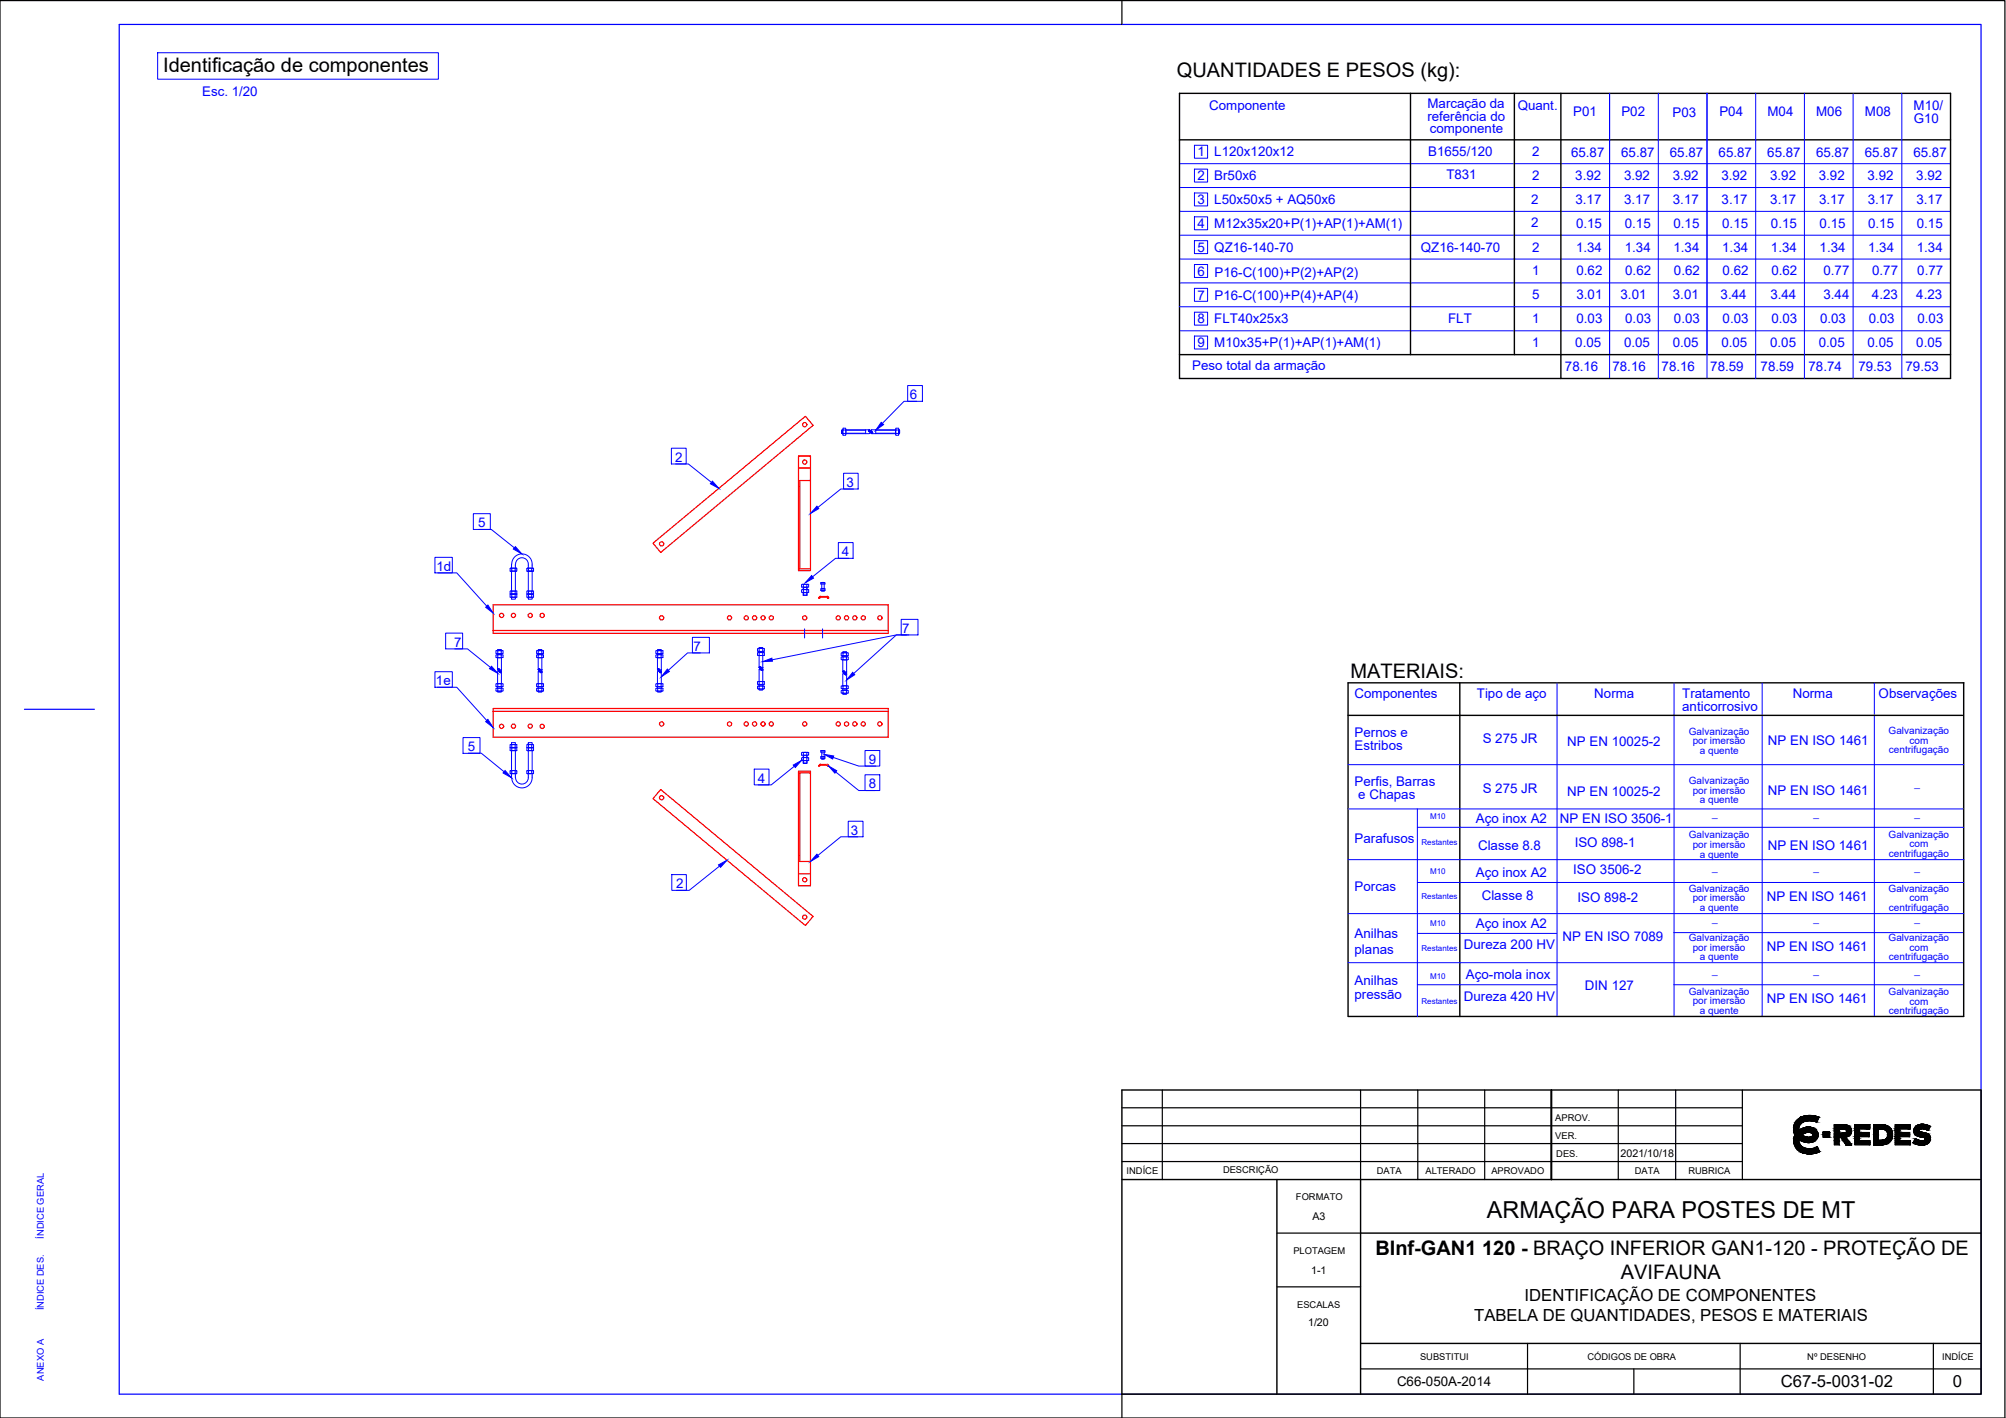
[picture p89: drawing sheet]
<svg xmlns="http://www.w3.org/2000/svg" width="420mm" height="297mm" viewBox="0 0 420 297" stroke-linecap="round" stroke-linejoin="round" font-family="sans-serif">
<defs><g id="words">
<text font-size="4.9" x="311.4" y="255">ARMAÇÃO PARA POSTES DE MT</text>
<g font-size="4.2">
<text x="34.2" y="15.1">Identificação de componentes</text>
<text x="246.5" y="16">QUANTIDADES E PESOS (kg):</text>
<text x="282.9" y="142">MATERIAIS:</text>
<text x="288.1" y="262.8">BInf-GAN1 120 - BRAÇO INFERIOR GAN1-120 - PROTEÇÃO DE</text>
<text x="339.5" y="267.8">AVIFAUNA</text>
</g>
<g font-size="3.5">
<text x="319.3" y="272.6">IDENTIFICAÇÃO DE COMPONENTES</text>
<text x="308.8" y="276.8">TABELA DE QUANTIDADES, PESOS E MATERIAIS</text>
<text x="373" y="290.6">C67-5-0031-02</text>
<text x="409" y="290.6">0</text>
</g>
<g font-size="2.8" fill="#00f">
<text x="42.3" y="20">Esc. 1/20</text>
<text x="253.3" y="23.1">Componente</text>
<text x="299" y="22.6">Marcação da</text>
<text x="317.9" y="23.1">Quant.</text>
<text x="400.8" y="23">M10/</text>
<text x="299" y="25.3">referência do</text>
<text x="299.5" y="27.9">componente</text>
<text x="329.5" y="24.4">P01</text>
<text x="339.6" y="24.3">P02</text>
<text x="350.3" y="24.4">P03</text>
<text x="360.1" y="24.4">P04</text>
<text x="370.2" y="24.3">M04</text>
<text x="380.4" y="24.3">M06</text>
<text x="390.6" y="24.3">M08</text>
<text x="400.9" y="25.8">G10</text>
<text x="250.8" y="32.8">1</text>
<text x="254.3" y="32.8">L120x120x12</text>
<text x="299.1" y="32.7">B1655/120</text>
<text x="320.9" y="32.7">2</text>
<text x="329.1" y="32.8">65.87</text>
<text x="339.6" y="32.8">65.87</text>
<text x="349.8" y="32.8">65.87</text>
<text x="360" y="32.8">65.87</text>
<text x="370.2" y="32.8">65.87</text>
<text x="380.4" y="32.8">65.87</text>
<text x="390.6" y="32.8">65.87</text>
<text x="400.8" y="32.8">65.87</text>
<text x="250.8" y="37.7">2</text>
<text x="254.3" y="37.7">Br50x6</text>
<text x="302.9" y="37.6">T831</text>
<text x="320.9" y="37.7">2</text>
<text x="329.9" y="37.6">3.92</text>
<text x="340.1" y="37.6">3.92</text>
<text x="350.4" y="37.6">3.92</text>
<text x="360.6" y="37.6">3.92</text>
<text x="370.8" y="37.6">3.92</text>
<text x="381" y="37.6">3.92</text>
<text x="391.2" y="37.6">3.92</text>
<text x="401.4" y="37.6">3.92</text>
<text x="250.8" y="42.8">3</text>
<text x="250.8" y="47.8">4</text>
<text x="254.3" y="47.8">M12x35x20+P(1)+AP(1)+AM(1)</text>
<text x="254.3" y="42.8">L50x50x5 + AQ50x6</text>
<text x="320.7" y="42.7">2</text>
<text x="320.7" y="47.7">2</text>
<text x="330" y="42.8">3.17</text>
<text x="330.1" y="47.8">0.15</text>
<text x="340.2" y="42.8">3.17</text>
<text x="340.3" y="47.8">0.15</text>
<text x="350.4" y="42.8">3.17</text>
<text x="350.5" y="47.8">0.15</text>
<text x="360.6" y="42.8">3.17</text>
<text x="360.7" y="47.8">0.15</text>
<text x="370.8" y="42.8">3.17</text>
<text x="370.9" y="47.8">0.15</text>
<text x="381" y="42.8">3.17</text>
<text x="381.1" y="47.8">0.15</text>
<text x="391.2" y="42.8">3.17</text>
<text x="391.3" y="47.8">0.15</text>
<text x="401.4" y="42.8">3.17</text>
<text x="401.5" y="47.8">0.15</text>
<text x="250.8" y="52.8">5</text>
<text x="254.3" y="52.8">QZ16-140-70</text>
<text x="297.6" y="52.7">QZ16-140-70</text>
<text x="320.9" y="52.7">2</text>
<text x="330.1" y="52.8">1.34</text>
<text x="340.3" y="52.8">1.34</text>
<text x="350.5" y="52.8">1.34</text>
<text x="360.7" y="52.8">1.34</text>
<text x="370.9" y="52.8">1.34</text>
<text x="381.1" y="52.8">1.34</text>
<text x="391.3" y="52.8">1.34</text>
<text x="401.5" y="52.8">1.34</text>
<text x="250.8" y="57.8">6</text>
<text x="254.4" y="57.9">P16-C(100)+P(2)+AP(2)</text>
<text x="320.9" y="57.7">1</text>
<text x="330.2" y="57.7">0.62</text>
<text x="340.4" y="57.7">0.62</text>
<text x="350.6" y="57.7">0.62</text>
<text x="360.8" y="57.7">0.62</text>
<text x="371" y="57.7">0.62</text>
<text x="381.9" y="57.7">0.77</text>
<text x="392.1" y="57.7">0.77</text>
<text x="401.6" y="57.7">0.77</text>
<text x="250.8" y="62.8">7</text>
<text x="254.4" y="62.9">P16-C(100)+P(4)+AP(4)</text>
<text x="320.9" y="62.7">5</text>
<text x="330.2" y="62.7">3.01</text>
<text x="339.4" y="62.7">3.01</text>
<text x="350.4" y="62.7">3.01</text>
<text x="360.4" y="62.7">3.44</text>
<text x="370.8" y="62.7">3.44</text>
<text x="381.9" y="62.7">3.44</text>
<text x="392.1" y="62.7">4.23</text>
<text x="401.4" y="62.7">4.23</text>
<text x="250.8" y="67.8">8</text>
<text x="254.3" y="67.8">FLT40x25x3</text>
<text x="303.3" y="67.8">FLT</text>
<text x="320.9" y="67.7">1</text>
<text x="330.2" y="67.7">0.03</text>
<text x="340.4" y="67.7">0.03</text>
<text x="350.6" y="67.7">0.03</text>
<text x="360.8" y="67.7">0.03</text>
<text x="371" y="67.7">0.03</text>
<text x="381.2" y="67.7">0.03</text>
<text x="391.4" y="67.7">0.03</text>
<text x="401.6" y="67.7">0.03</text>
<text x="249.7" y="77.5">Peso total da armação</text>
<text x="250.8" y="72.8">9</text>
<text x="254.3" y="72.8">M10x35+P(1)+AP(1)+AM(1)</text>
<text x="320.9" y="72.7">1</text>
<text x="327.8" y="77.6">78.16</text>
<text x="329.9" y="72.6">0.05</text>
<text x="337.7" y="77.6">78.16</text>
<text x="340.1" y="72.6">0.05</text>
<text x="348" y="77.6">78.16</text>
<text x="350.4" y="72.6">0.05</text>
<text x="358.2" y="77.6">78.59</text>
<text x="360.6" y="72.6">0.05</text>
<text x="368.8" y="77.6">78.59</text>
<text x="370.8" y="72.6">0.05</text>
<text x="378.8" y="77.6">78.74</text>
<text x="381" y="72.6">0.05</text>
<text x="389.3" y="77.6">79.53</text>
<text x="391.2" y="72.6">0.05</text>
<text x="399.1" y="77.6">79.53</text>
<text x="401.4" y="72.6">0.05</text>
<text x="190.6" y="83.6">6</text>
<text x="141.4" y="96.8">2</text>
<text x="177.3" y="102">3</text>
<text x="100.1" y="110.5">5</text>
<text x="91.4" y="119.6">1d</text>
<text x="176.3" y="116.5">4</text>
<text x="95.1" y="135.5">7</text>
<text x="145.2" y="136.4">7</text>
<text x="189" y="132.6">7</text>
<text x="91.3" y="143.6">1e</text>
<text x="283.7" y="146.2">Componentes</text>
<text x="309.3" y="146.2">Tipo de aço</text>
<text x="333.9" y="146.2">Norma</text>
<text x="352.3" y="146.2">Tratamento</text>
<text x="352.3" y="149">anticorrosivo</text>
<text x="375.5" y="146.2">Norma</text>
<text x="393.5" y="146.2">Observações</text>
<text x="283.7" y="154.4">Pernos e</text>
<text x="310.6" y="155.7">S 275 JR</text>
<text x="98" y="157.4">5</text>
<text x="182" y="160.1">9</text>
<text x="283.7" y="157.1">Estribos</text>
<text x="328.3" y="156.3">NP EN 10025-2</text>
<text x="370.3" y="156.1">NP EN ISO 1461</text>
<text x="158.7" y="164">4</text>
<text x="182" y="165.2">8</text>
<text x="283.7" y="164.7">Perfis, Barras</text>
<text x="284.5" y="167.5">e Chapas</text>
<text x="310.6" y="166.1">S 275 JR</text>
<text x="328.3" y="166.7">NP EN 10025-2</text>
<text x="370.3" y="166.4">NP EN ISO 1461</text>
<text x="309.1" y="172.4">Aço inox A2</text>
<text x="326.7" y="172.5">NP EN ISO 3506-1</text>
<text x="178.2" y="174.9">3</text>
<text x="283.7" y="176.7">Parafusos</text>
<text x="309.6" y="178">Classe 8.8</text>
<text x="329.8" y="177.4">ISO 898-1</text>
<text x="370.2" y="178">NP EN ISO 1461</text>
<text x="309.1" y="183.7">Aço inox A2</text>
<text x="329.5" y="183.1">ISO 3506-2</text>
<text x="141.6" y="186.1">2</text>
<text x="283.7" y="186.6">Porcas</text>
<text x="310.3" y="188.5">Classe 8</text>
<text x="330.4" y="189">ISO 898-2</text>
<text x="370.1" y="188.8">NP EN ISO 1461</text>
<text x="283.7" y="196.4">Anilhas</text>
<text x="309.1" y="194.4">Aço inox A2</text>
<text x="327.3" y="197.2">NP EN ISO 7089</text>
<text x="283.7" y="199.8">planas</text>
<text x="306.6" y="198.9">Dureza 200 HV</text>
<text x="370.1" y="199.2">NP EN ISO 1461</text>
<text x="283.7" y="206.4">Anilhas</text>
<text x="283.7" y="209.4">pressão</text>
<text x="306.6" y="209.7">Dureza 420 HV</text>
<text x="307" y="205.1">Aço-mola inox</text>
<text x="332" y="207.3">DIN 127</text>
<text x="370.1" y="210.2">NP EN ISO 1461</text>
</g>
<text font-size="2.8" x="292.6" y="290.4">C66-050A-2014</text>
<g font-size="2.2">
<text x="339.4" y="242.3">2021/10/18</text>
<text x="274.9" y="255.5">A3</text>
<text x="274.6" y="266.8">1-1</text>
<text x="274" y="277.9">1/20</text>
</g>
<g font-size="2.1" fill="#00f">
<text x="353.7" y="153.9">Galvanização</text>
<text x="354.5" y="155.9">por imersão</text>
<text x="395.6" y="153.8">Galvanização</text>
<text x="400" y="155.8">com</text>
<text x="356" y="157.9">a quente</text>
<text x="395.6" y="157.8">centrifugação</text>
<text x="353.7" y="164.2">Galvanização</text>
<text x="354.5" y="166.2">por imersão</text>
<text x="401" y="164.8">_</text>
<text x="356" y="168.2">a quente</text>
<text x="358.6" y="171.2">_</text>
<text x="379.9" y="171.2">_</text>
<text x="401" y="171.2">_</text>
<text x="353.7" y="175.6">Galvanização</text>
<text x="354.5" y="177.7">por imersão</text>
<text x="356" y="179.6">a quente</text>
<text x="395.6" y="175.5">Galvanização</text>
<text x="395.6" y="179.5">centrifugação</text>
<text x="400" y="177.5">com</text>
<text x="358.6" y="182.4">_</text>
<text x="379.9" y="182.4">_</text>
<text x="401" y="182.4">_</text>
<text x="353.7" y="186.8">Galvanização</text>
<text x="354.5" y="188.8">por imersão</text>
<text x="356" y="190.8">a quente</text>
<text x="395.6" y="186.8">Galvanização</text>
<text x="395.6" y="190.8">centrifugação</text>
<text x="400" y="188.8">com</text>
<text x="353.7" y="197.2">Galvanização</text>
<text x="358.6" y="193.1">_</text>
<text x="379.9" y="193.1">_</text>
<text x="395.6" y="197.2">Galvanização</text>
<text x="401" y="193.2">_</text>
<text x="354.5" y="199.2">por imersão</text>
<text x="356" y="201.2">a quente</text>
<text x="358.6" y="203.9">_</text>
<text x="379.9" y="203.9">_</text>
<text x="395.6" y="201.2">centrifugação</text>
<text x="400" y="199.2">com</text>
<text x="401" y="203.9">_</text>
<text x="353.7" y="208.4">Galvanização</text>
<text x="395.6" y="208.4">Galvanização</text>
<text x="354.5" y="210.4">por imersão</text>
<text x="356" y="212.4">a quente</text>
<text x="395.6" y="212.4">centrifugação</text>
<text x="400" y="210.4">com</text>
</g>
<g font-size="2">
<text x="325.8" y="238.6">VER.</text>
<text x="325.8" y="234.9">APROV.</text>
<text x="256.2" y="245.8">DESCRIÇÃO</text>
<text x="288.4" y="245.9">DATA</text>
<text x="298.6" y="245.9">ALTERADO</text>
<text x="312.4" y="245.9">APROVADO</text>
<text x="326" y="242.4">DES.</text>
<text x="342.4" y="245.9">DATA</text>
<text x="353.7" y="245.9">RUBRICA</text>
<text x="236" y="246">INDÍCE</text>
<text x="271.4" y="251.4">FORMATO</text>
<text x="270.9" y="262.7">PLOTAGEM</text>
<text x="271.7" y="274">ESCALAS</text>
<text x="297.4" y="284.8">SUBSTITUI</text>
<text x="332.5" y="284.8">CÓDIGOS DE OBRA</text>
<text x="378.5" y="284.8">Nº DESENHO</text>
<text x="406.8" y="284.8">INDÍCE</text>
</g>
<g font-size="2" fill="#00f">
<text x="9.2" y="259.5" transform="rotate(-90 9.2 259.5)">ÍNDICE GERAL</text>
<text x="9.2" y="274.5" transform="rotate(-90 9.2 274.5)">ÍNDICE DES.</text>
<text x="9.2" y="289.2" transform="rotate(-90 9.2 289.2)">ANEXO A</text>
</g>
<g font-size="1.7" fill="#00f">
<text x="299.6" y="171.6">M10</text>
<text x="297.7" y="177">Restantes</text>
<text x="299.6" y="183">M10</text>
<text x="297.7" y="188.4">Restantes</text>
<text x="299.6" y="193.9">M10</text>
<text x="297.7" y="199.3">Restantes</text>
<text x="299.6" y="205">M10</text>
<text x="297.7" y="210.4">Restantes</text>
</g>
</g></defs>
<!-- layer: folha -->
<path d="M0 .1h419.9v296.9h-419.9zM235 .1v5M235 292v5" fill="none" stroke="#000" stroke-width=".25"/>
<path d="M25 5.1h389.9v286.9h-389.9zM5.1 148.6h14.7" fill="none" stroke="#00f" stroke-width=".25"/>
<!-- layer: Fino -->
<g fill="none" stroke="#00f" stroke-width=".21">
<path d="M33 11h58.8v5.6h-58.8zM347.3 19.6v59.7M357.5 19.6v59.7M367.7 19.6v59.7M377.9 19.6v59.7M388.1 19.6v59.7M398.3 19.6v59.7M247 34.3h161.5M247 39.3h161.5M250.2 30.4h2.7v2.7h-2.7zM250.2 35.4h2.7v2.7h-2.7zM247 44.3h161.5"/>
<path d="M247 49.3h161.5M247 54.3h161.5M247 59.3h161.5M250.2 40.4h2.7v2.7h-2.7zM250.2 45.4h2.7v2.7h-2.7zM250.2 50.4h2.7v2.7h-2.7zM250.2 55.4h2.7v2.7h-2.7zM247 69.3h161.5M247 64.3h161.5M250.2 60.4h2.7v2.7h-2.7zM250.2 65.4h2.7v2.7h-2.7zM250.2 70.4h2.7v2.7h-2.7z"/>
<path d="M337.1 74.3v-54.7v59.7M140.6 93.9h3.1v3.3h-3.1zM141.5 97.2h2.7l4.8 3.8M176.3 90.8l.1-.8v.8h-.1h.2M176.3 90.1h.2M176.4 90.8h.1M176.4 90h.1M176.5 89.9v1.1M176.6 89.7h.5v.4h-.5l-.1 .5 .1 .2h.5l.1 .2-.1 .2h-.5M176.6 90.8v.4M176.6 89.7v.4M176.7 99.1h3v3.3h-3z"/>
<path d="M177.1 90.1v.7M177.2 89.9v1.1M177.2 90.8h4.1M177.2 90.1h4.1M177.2 90.8h4.9M177.2 90h4.9M181.3 90v.8M181.9 90.1l.3 .3M181.9 90.3l.2 .2M182 90.1l.2 .2M182 90.3h.1M182 90.4h.1"/>
<path d="M182 90.5v-.4l.2 .5M182.1 90l.1 .2M182.1 90l-.1 .2M182.1 90v.1M182.1 90l.1 .2v-.1M182.1 90.4h.1M182.1 90.8h.1M182.2 90.7v.1M182.3 90.1v.2M182.3 90.5v.2M182.4 90.6l.3 .2-.3-.1M182.5 90.5l.2 .2"/>
<path d="M182.5 90.3h.1M182.5 90.4h.1M182.5 90.5l.1 .3M182.5 90.5l.2 .3M182.5 90.8h.1M182.6 90.4l-.1 .1M182.6 90.1l-.1 .2M182.6 90.8h5M182.6 90.5l.1 .1M182.6 90.4h.1M182.7 90.4v.2M182.7 90.8l-.3-.3 .2 .3"/>
<path d="M182.7 90.7v.1M182.8 90.5v.2M183.4 90.8h4.2M183.4 90v.8M183.4 90.1h4.2M187.6 90l-5.1 .1M187.6 89.9v1.1M187.7 90.8h.5M187.7 90.1h.5M187.7 90.8v.4h.5M187.7 90.1v.7M188.2 89.7h-.5v.4"/>
<path d="M188.2 89.7v1.5M188.2 90.8h.2M188.2 89.9v1.1M188.2 90.1h.2M188.2 90.8h.1M188.2 90h.1M188.3 90v.8M188.3 90l.1 .1M188.4 90.8h-.1M188.4 90.1v.7M190.1 80.8h3.1v3.3h-3.1zM192 84.1h-2.7l-4.5 4.6"/>
<path d="M91.1 116.7h3.6v3.3h-3.6zM99.1 107.6h3.6v3.3h-3.6zM100.2 110.9h2.7l4.8 3.9M106.8 119.1h1.4v.5h-1.4zM106.9 119l.3 .1M107.1 118.2v.8M107.1 119.7v4.1M107.2 118.2a2.14 2.14 0 0 1 2.1-2.2 2.14 2.14 0 0 1 2.2 2.2v.8M107.2 119.6h.7M107.2 119.6l-.3 .1M107.9 119.1h-.7v.5M107.9 119.6l.3 .1"/>
<path d="M107.9 118.2v6.2h.4M108 118.2a1.33 1.33 0 0 1 1.3-1.4 1.33 1.33 0 0 1 1.4 1.4v.8M108.2 119l-.3 .1M110.4 119v.7M110.4 119.7h1.2h-1.2M110.4 119h1.2M110.5 119l.2 .1M110.7 119.7v4.1M110.7 119.6h.7M110.7 119.6l-.2 .1M111.4 119.1v.5M111.4 119.1h-.7v.5"/>
<path d="M111.5 119.7v4.1M111.6 119l.2 .1v.5h-.4M111.7 119l-.3 .1M175.6 113.7h3.1v3.3h-3.1zM177.8 117h-2.8l-4.8 3.8M178.8 102.4h-2.7l-4.8 3.9M91.7 120h4l6.2 7M93.3 132.6h3.6v3.3h-3.6zM95.2 135.9h2.7l4.8 3.9M103.9 137.7v-.5h.2h.2v.5h.7v-.5h.2h.2v.5M103.9 136.8h.3M103.9 137.7h.3"/>
<path d="M104.1 136.9h1.1M104.1 136.3h1.1M104.1 137.8h1.1M104.1 137.2h1.1M104.2 136.3l.1-.2h.6l.1 .2M104.2 136.9v.3M104.2 137.8v2.5l.1 .1M104.2 136.3h-.3v.6M104.3 136.3h.7M104.3 137.2h.7M104.3 136.3v.6h.2h.5v-.6M105 136.3h.4v.6"/>
<path d="M105 136.9v.3M105 137.8v5.4M105.4 136.8h-.4M105.4 137.7h-.4M106.8 123.9v.5M106.8 124.5v.6M106.9 123.8h.3M106.9 124.5h.3M106.9 124.4h.3M106.9 125.1h.3M107 124.5h1.1M107 123.8h1.1"/>
<path d="M107 125.1h1.1M107.2 124.5v.6M107.2 124.5h.7M107.2 125h.7M107.9 123.9h-.7v.5h.7M107.9 123.8h.4M107.9 125.1h.4M108.2 123.9v.5M108.2 124.5v.6M108.3 124.5h-.4v1h-.7l-.1-.4v.3M110.5 124.5h1M110.5 123.8h1"/>
<path d="M110.5 125.1h1M110.7 124.5v.6M110.7 124.5h.7M110.7 125h.7M110.7 123.8l-.3 .1v.5h.3M110.7 124.5h-.3v.6h.3M111.4 123.8l.4 .1-.1 .5h-.3zM111.4 124.5h.4l-.1 .6h-.3zM111.4 123.9h-.7v.5h.7M111.5 125.1l-.1 .4h-.7v-.4v.3M112.4 136.3v.6M112.4 137.2v.5"/>
<path d="M112.4 136.3h1.3h.2l-.1 .6M112.4 137.2h.3l.1 .5h.7M112.4 136.8h.4M112.4 137.7h.4M112.6 136.9h1.1M112.6 136.3h1.1M112.6 137.8h1.1M112.6 137.2h1.1M112.7 136.9v.3M112.7 137.8v2.5M112.8 137.2h.7M113.5 136.9l-.1-.8h-.6v.8h.7"/>
<path d="M113.5 136.9v.3M113.5 137.2v.5M113.5 137.8v5.4M113.5 137.2h.4l-.1 .5M113.9 136.8h-.4M113.9 137.7h-.4M137.4 136.3v.6M137.4 137.2v.5M137.4 137.2h.3l.1 .5h.7M137.4 136.8h.4M137.4 137.7h.4M137.6 136.9h1.1"/>
<path d="M137.6 136.3h1.1M137.6 137.8h1.1M137.6 137.2h1.1M137.7 136.3l.1-.2h.6l.1 .2M137.7 136.9v.3M137.7 137.8v2.5l.1 .1M137.7 136.3l.1 .6h.7M137.8 136.3h-.4M137.8 136.3h1.1l-.1 .6M137.8 137.2h.7M138.5 136.3v.6M138.5 137.2v.5"/>
<path d="M138.5 136.9v.3M138.5 137.8v5.4M138.5 137.2h.4l-.1 .5M138.9 136.8h-.4M138.9 137.7h-.4M145 133.5h3.6v3.3h-3.6zM146.7 136.8h-2.7l-4 3.6M158.7 135.9v.5M158.7 135.9h1.4M158.7 136.4h.3M158.8 137.3h1.1M158.8 136.5h1.1"/>
<path d="M158.8 135.8h1.1M158.8 136.7h1.1M159 135.8v-.1h.7l.1 .1M159 135.9v.8M159 136.8v3M159 139.7l.1 .2M159 136.4h.8M159 139.7l.2 .3M159.1 139.7l-.1 .1M159.1 139.7a.17 .17 0 0 1 .2 0 .17 .17 0 0 1 0 .2M159.1 139.7l.2 .3-.3-.1M159.1 139.7l.3 .2"/>
<path d="M159.2 139.7l.2 .2M159.3 139.7l.1 .1M159.4 139.8l.1 .1M159.5 139.9h.2M159.8 135.9v.8M159.8 136.8v6.5M159.8 136.8h-1.1v.5M159.8 136.8h.3M159.8 139.9h-.1M159.8 139.8h.1M160.1 135.9v.5M160.1 136.8v.5"/>
<path d="M160.1 136.4h-.3M160.1 137.3h-1.4M167.9 122.5v.5h1.5v-.5M167.9 123.6v.5M167.9 124h.4M167.9 123.5h1.1M168.1 123.5h1.1M168.1 124.2h1.1M168.1 122.4h1.1M168.2 123v.5M168.2 124.2v.5M168.2 124.7h.8"/>
<path d="M168.3 122.5v1.6M168.3 123l-.1 .1 .8-.1M168.3 124.2v.5M168.5 131.7v1.9M169 122.5v1.6M169 124.2v.5M169 123v.5M169 123.5h.4M169.4 123.6v.4h-1.1M169.4 122.4h-1.5M171.9 122.1l.8-.1 .1 .3h-.9zM171.9 123.4l.8-.1 .1 .4h-.8z"/>
<path d="M172 123.3l.2 .1v.3h-.2M172 122l.2 .1M172.1 123.7h.5M172.1 122.3v1M172.2 122.1v.2M172.2 123.6h.4M172.2 122h.4M172.3 131.7v1.9M172.6 122.3v1h-.4M172.7 122l-.1 .1v.2M172.7 123.3h-.1v.4h.1M176.2 136.8v.5"/>
<path d="M176.2 137.7v.5M176.2 136.8h1.1M176.2 137.6h1.1M176.4 137.4h1.1M176.4 136.7h1.1M176.4 138.3h1.1M176.4 137.6h1.1M176.5 136.7l.1-.1h.6l.1 .1M176.5 137.4v.2M176.5 138.3v2.4M176.6 136.8v.5M176.6 137.7v.5"/>
<path d="M177.3 138.2v-.6h.2h.2v.6M177.3 136.8v.5M177.3 136.8h.4M177.3 138.3v5.4h-.7M177.3 137.4v.2M177.3 137.3h-1.1M177.3 138.1h-1.1M177.7 137.3h-.4M177.7 138.1h-.4M177.7 136.8v.5M188.8 129.7h3.5v3.3h-3.5zM189.9 133h-2.2l-26 5.2"/>
<path d="M190.4 133h-2.7l-8.9 8.1M91.1 140.7h3.6v3.3h-3.6zM91.6 144h4.1l6.2 6.9M97 154.5h3.5v3.3h-3.5zM98.1 157.8h2.7l4.8 3.9M104.1 144.8h1.1M104.1 144.2h1.1M104.1 143.8h1.1M104.1 143.2h1.1M104.2 144.8l.1 .2h.6l.1-.2M104.2 140.8v2.4M104.2 143.8v.4"/>
<path d="M104.2 140.2l.3 .2M104.2 140.2l.2 .2M104.2 144.2h-.3v.5h.3M104.2 143.3h-.3v.5h.3M104.3 144.2h.7M104.3 143.3h.7M104.3 144.7h.7M104.3 143.8h.7M104.3 143.3v.5M104.3 144.2v.5M104.3 140.2l.3 .2M104.3 140.2v.1"/>
<path d="M104.3 140.7v.1M104.3 140.3h.1M104.3 140.1l.3 .3h-.3M104.4 140.6l-.1 .1M104.4 140.1h.1M104.4 140.6h.1M104.5 140.1l.1 .1M104.5 140.6l.4 .3M104.6 140.1v.1M104.6 140.2v.1M104.6 140.7l.3 .2M104.6 140.3l-.2-.2 .2 .2"/>
<path d="M104.6 140.3h.1M104.7 140.3l.2 .1M104.7 140.7l.2 .2M104.7 140.7l.1 .2M104.7 140.6l.3 .2v-.1M104.8 140.6h.1M104.8 140.6l-.1 .1M104.8 140.6l.2 .2M104.9 140.7l.1 .1M104.9 140.3v.1M105 143.3v.5M105 144.2v.5"/>
<path d="M105 144.2h.4v.5h-.4M105 143.3h.4v.5h-.4M105 143.8v.4M105 140.3h.1M106.8 156v.6M106.8 156.7v.5M106.9 156.6h.3M106.9 156h.3M106.9 157.2h.3M107 156.6h1.1M107 157.3h1.1M107 156h1.1"/>
<path d="M107.1 156l.1-.4h.7v1h.4M107.1 157.3v4.1M107.2 156v.6M107.2 156h.7M107.2 156.5h.7M107.9 156.7h-.7v.5h.7M107.9 156.7v4.7M107.9 156.6h.4M107.9 156h.4M107.9 157.2h.4M108.2 156v.6M108.2 156.7v.5"/>
<path d="M110.4 156.7v.5h.3M110.4 156v.6h.3M110.4 156.6h.3M110.4 156h.3M110.5 156.6h1M110.5 157.3h1M110.5 156h1M110.7 156v-.4h.7l.1 .4M110.7 157.3v4.1M110.7 156v.6M110.7 156.7h.7v.5h-.7zM110.7 156h1"/>
<path d="M110.7 156.5h.7M111.4 156v.6h.2h.1l.1-.6M111.4 156.6h.3M111.5 157.3v4.1M111.8 156.7l-.1 .5h-.3M112.4 143.3v.5M112.4 144.2v.5M112.4 144.2h1.5l-.1 .5h-1M112.4 144.7h.4M112.6 144.8h1.1M112.6 144.2h1.1M112.6 143.8h1.1"/>
<path d="M112.6 143.2h1.1M112.7 144.8l.1 .2h.6l.1-.2M112.7 140.8v2.4M112.7 143.3v1.4M112.7 140.3l.2 .1M112.7 140.2v.1M112.7 140.3h.1M112.8 143.3h-.4M112.8 143.3l.9-.1 .1 .1 .1 .5h-1.5M112.8 140.1l.1 .3M112.8 140.1h.2M112.8 140.6h.2"/>
<path d="M112.9 140.6l-.2 .2M112.9 140.1l.2 .2-.1-.1M113 140.1h.1M113 140.6l.1 .1M113.1 140.7l.2 .2M113.1 140.4l-.3-.2 .2 .2M113.1 140.4h-.3M113.1 140.3h.1M113.1 140.8l.1 .1M113.2 140.7l.2 .2h-.1M113.2 140.7l.2 .2M113.2 140.7v.2"/>
<path d="M113.2 140.3h.3M113.2 140.7h.1M113.3 140.6h.1M113.3 140.6l.2 .2M113.5 140.8l-.1 .1M113.5 140.8l-.1-.2 .1 .2M113.5 143.3v1.4M137.4 143.3v.5M137.4 144.2v.5M137.4 144.7h.4M137.4 143.8h.4M137.6 144.8h1.1"/>
<path d="M137.6 144.2h1.1M137.6 143.8h1.1M137.6 143.2h1.1M137.7 144.8l.1 .2h.6l.1-.2M137.7 140.8v2.4M137.7 143.8v.4M137.7 140.2l.2 .2M137.7 143.3v.5M137.7 144.2v.5M137.7 140.2l.3 .2M137.8 140.2v.1M137.8 140.3h.1"/>
<path d="M137.8 144.2h-.4M137.8 143.3h-.4M137.8 140.4h.1M137.8 140.7l-.1 .1M137.8 144.2h1.1l-.1 .5h-1M137.8 143.3h1.1l-.1 .5h-1M137.8 140.2l.2 .2M137.8 140.1v.1M137.8 140.1l.3 .3M137.9 140.1h.1M137.9 140.6h.1M137.9 140.4h.1"/>
<path d="M137.9 140.1l.2 .2M138 140.1l.1 .1M138 140.6l.1 .1M138 140.2h.1M138.1 140.1v.1M138.1 140.7h.1M138.1 140.3h.1M138.1 140.7l.2 .2M138.1 140.2v.1M138.1 140.7v.1M138.1 140.3h.3M138.1 140.8l.2 .1"/>
<path d="M138.2 140.7l.2 .2-.3-.1M138.2 140.7l.2 .2M138.2 140.7h-.1M138.2 140.6l.3 .3M138.2 140.6h.2M138.3 140.6l.1 .3M138.3 140.6l-.1 .1M138.3 140.6l.2 .2M138.4 140.6l.1 .1M138.4 140.7l.1 .1M138.5 143.3v.5M138.5 144.2v.5"/>
<path d="M138.5 140.8h-.1M138.5 143.8v.4M158.7 143.8v.4l1.1 .1M158.7 142.8v.5h1.1M158.7 142.8h1.4M158.8 144.3h1.1M158.8 143.7h1.1M158.8 143.4h1.1M158.8 142.8h1.1M159 144.3v.3h.7l.1-.3M159 143.4v.9M159 143.8h-.3"/>
<path d="M159 143.7h.8M159.1 140.2l-.1 3.1M159.3 140.2l.1 .1M159.3 140.2h-.2M159.4 140.4h.1M159.4 140.3l.3 .1M159.4 140.2l.3 .2M159.5 140.2l.2 .2zM159.5 140.2v.2M159.6 140.2l.2 .1M159.7 140.2h-.2l.3 .2M159.8 143.4v.9"/>
<path d="M159.8 143.8h.3M159.8 140.3v.1M160.1 142.8v.5M160.1 143.8v.5M160.1 144.2h-.3M160.1 143.3h-.3M167.9 158.8v.5M167.9 158.8h.4v1M168.1 158.7h1.1M168.1 159.3h1.1M168.1 157.6h1.1M168.2 158.2v.5"/>
<path d="M168.2 159.3v.5M168.2 159.8h.8zM168.3 157.7v1h.7v-.5M168.3 157.7h-.4M168.3 157.7h1.1v.5h-1.5v-.5M168.3 158.2h.7v.5M169 157.7v.5M169 158.8v1M169 159.3v.5M169 158.8h.4v.5h-1.5M171.9 157.3l.8-.1 .1 .4h-.9zM171.9 158.5h.9v.4h-.8z"/>
<path d="M172 158.5h.2M172 157.2l.2 .1M172.1 158.9l.1 .1h.4v-.1M172.1 157.6v.9M172.2 158.8l-.2 .1M172.2 157.3v.3M172.2 157.3h.4M172.6 158.5v.4M172.6 158.8l.1 .1M172.6 157.6v.9h-.4v.4h.4M172.7 157.2l-.1 .1v.3M172.7 158.5h-.1"/>
<path d="M174.5 158.7l5.4 1.8h3.5M176.2 143.7v.5M176.2 144.7v.5M176.2 145.1l1.1 .1M176.2 144.2h.4M176.4 145.2h1.1M176.4 144.6h1.1M176.4 144.3h1.1M176.4 143.7h1.1M176.5 145.2l.1 .2h.6l.1-.2M176.5 141.2v2.5M176.5 144.3v.3"/>
<path d="M176.5 140.7l.2 .2M176.6 140.6l.2 .3-.3-.1M176.6 143.7v.5M176.6 144.7v.5M176.6 140.6l.1 .2M176.6 141.1v.1M176.6 140.7l.3 .1M176.6 144.7h-.4M176.6 143.7h-.4M176.6 140.6l.3 .2M176.6 144.2h.7M176.7 140.6h.1"/>
<path d="M176.7 140.6l.2 .2M176.9 140.6h.1M176.9 140.8h-.1M176.9 141.1h-.3M176.9 140.6v.1M176.9 141.1v.1M176.9 140.8h.1M176.9 140.7h.1M176.9 141.3h.1M177 141.1v.1M177 141.2l.2 .1h-.1M177 140.8h.1"/>
<path d="M177 141.3h.1M177 141.1l.2 .2M177.1 140.9h.1M177.1 141.1l.2 .2M177.1 141.1h-.1M177.1 141.4l-.2-.2 .3 .2M177.2 141.1l.1 .2M177.3 145.2v-.5l.2-.1 .2 .1v.5M177.3 141.3h-.1M177.3 141.1v.1M177.3 143.7h.4v.5h-.4zM177.3 141.3h.1"/>
<path d="M177.3 141.2l-.2-.1 .2 .2M177.3 144.3v.3h-.7M177.3 140.7v.1M177.7 145.1h-.4M181.2 157.2h3.1v3.3h-3.1zM326.1 143v69.9M350.6 143v69.8M369.1 143v69.9M392.6 143v69.8M106.8 161.5l1.3-.1 .1 .1v.5l-1.2 .1-.2-.1zM106.9 161.4l.3 .1M107.1 162.1v.8"/>
<path d="M107.2 162.9a2.14 2.14 0 0 0 2.1 2.1 2.14 2.14 0 0 0 2.2-2.1M107.2 162h.7M107.2 162h-.3M107.9 161.5h-.7v.5M107.9 162h.3M107.9 162.1v.8M108 162.9a1.33 1.33 0 0 0 1.3 1.3 1.33 1.33 0 0 0 1.4-1.3M108.2 161.4l-.3 .1v.5M110.4 161.4v.7h1.2l.2-.1v-.5h-.4M110.4 161.4h1.2h-1.2M110.5 161.4l.2 .1M110.7 162.1v.8"/>
<path d="M110.7 162h1M110.7 162h-.2M111.4 161.5v.5M111.4 161.5h-.7v.5M111.5 162.1v.8M158 161.1h3.1v3.3h-3.1zM166.4 160.5l-4.9 3.9h-2.7M175 161.7l4.9 3.9h3.5M177.7 172h3.1v3.3h-3.1zM179.7 175.3h-3.6l-4.8 3.9M181.2 162.3h3.1v3.3h-3.1zM282.4 160.2h128.9"/>
<path d="M282.4 169.5h128.9M296.9 169.5v43.4M296.9 173.3h114.4M140.7 183.2h3.1v3.3h-3.1zM150.7 181.4l-6.3 5.1h-2.7M282.4 180.1h128.9M282.4 191.4h128.9M296.9 184.9h95.6M296.9 195.5h29.1M350.5 195.4h60.6M392.6 184.9h18.7M282.4 201.7h128.7"/>
<path d="M296.9 206.3h29.1M350.5 206.3h60.6"/>
</g>
<!-- layer: Medio -->
<g fill="none" stroke="#f00" stroke-width=".25">
<path d="M167.3 98h2.4M169.7 95.5h-2.4v24h2.4v-24h-2.4M136.8 113.8l31.9-26.6 1.6 1.9-31.9 26.6zM167.3 100.7h2.4M167.3 101.9h.2M167.3 119.2h2.4M167.5 100.7v18.5M103.3 126.7h82.7v6h-82.7zM103.3 132.1h82.7M171.5 125.3h.2M171.8 125h1.4M171.8 125.1h1.4"/>
<path d="M171.8 124.9l-.3 .3M171.8 125.1l-.1 .1M173.2 125.1l.3 .2M173.2 124.9l.4 .3M103.3 149h82.7M103.3 148.4h82.7v6h-82.7zM138.4 165.4l31.9 26.6-1.6 1.9-31.9-26.6zM167.3 179.2h.2M167.3 161.9h2.4M167.5 161.9v18.6M171.5 160.4h.2M171.8 160.1h1.4"/>
<path d="M171.8 160.3h1.4M171.8 160.1l-.3 .3M171.8 160.3l-.1 .1M173.2 160.3l.3 .1M173.2 160.1l.4 .3M167.3 183h2.4M167.3 180.5h2.4M169.7 185.5h-2.4v-24h2.4v24h-2.4"/>
<circle cx="168.5" cy="96.8" r=".44"/>
<circle cx="168.5" cy="89" r=".44"/>
<circle cx="138.6" cy="113.9" r=".44"/>
<circle cx="105" cy="128.9" r=".44"/>
<circle cx="107.5" cy="128.9" r=".44"/>
<circle cx="111.1" cy="128.9" r=".44"/>
<circle cx="113.6" cy="128.9" r=".44"/>
<circle cx="138.6" cy="129.4" r=".44"/>
<circle cx="152.8" cy="129.4" r=".44"/>
<circle cx="156.3" cy="129.4" r=".44"/>
<circle cx="158" cy="129.4" r=".44"/>
<circle cx="159.8" cy="129.4" r=".44"/>
<circle cx="161.6" cy="129.4" r=".44"/>
<circle cx="168.5" cy="129.4" r=".44"/>
<circle cx="175.6" cy="129.4" r=".44"/>
<circle cx="177.3" cy="129.4" r=".44"/>
<circle cx="179" cy="129.4" r=".44"/>
<circle cx="180.8" cy="129.4" r=".44"/>
<circle cx="184.3" cy="129.4" r=".44"/>
<circle cx="105" cy="152.2" r=".44"/>
<circle cx="107.5" cy="152.1" r=".44"/>
<circle cx="111.1" cy="152.1" r=".44"/>
<circle cx="113.6" cy="152.2" r=".44"/>
<circle cx="138.6" cy="151.7" r=".44"/>
<circle cx="152.8" cy="151.7" r=".44"/>
<circle cx="156.3" cy="151.7" r=".44"/>
<circle cx="158" cy="151.7" r=".44"/>
<circle cx="159.8" cy="151.7" r=".44"/>
<circle cx="161.6" cy="151.7" r=".44"/>
<circle cx="168.5" cy="151.7" r=".44"/>
<circle cx="175.6" cy="151.7" r=".44"/>
<circle cx="177.3" cy="151.7" r=".44"/>
<circle cx="179" cy="151.7" r=".44"/>
<circle cx="180.8" cy="151.7" r=".44"/>
<circle cx="184.3" cy="151.7" r=".44"/>
<circle cx="138.6" cy="167.1" r=".44"/>
<circle cx="168.5" cy="192.1" r=".44"/>
<circle cx="168.5" cy="184.3" r=".44"/>
</g>
<g fill="#f00" stroke="#f00" stroke-width=".21">
<path d="M173.3 160.4h.1z"/>
<path d="M171.4 160.4h.2z"/>
<path d="M171.4 125.3h.2z"/>
<path d="M173.3 125.3h.1z"/>
<circle cx="173.5" cy="160.4" r=".07"/>
<circle cx="171.7" cy="160.4" r=".07"/>
<circle cx="173.5" cy="125.2" r=".07"/>
<circle cx="171.7" cy="125.2" r=".07"/>
</g>
<!-- layer: Fino -->
<g fill="#00f" stroke="#00f" stroke-width=".21">
<path d="M102.2 126.7l1.1 1.7-1.6-1.2z"/>
<path d="M149.2 100.8l1.4 1.5-1.8-1z"/>
<path d="M171.1 106l.4 .5-1.8 1.1z"/>
<path d="M170 120.6l.4 .5-1.8 1z"/>
<path d="M184.6 88.5l.5 .4-1.7 1.2z"/>
<path d="M103 139.6l1.3 1.4-1.8-.9z"/>
<path d="M150.5 181.2l1.8-1-1.4 1.5z"/>
<path d="M173.5 160.4l1.8 1.1-.4 .5z"/>
<path d="M172.6 158l2 .4-.2 .6z"/>
<path d="M166.2 160.3l1.7-1-1.3 1.5z"/>
<path d="M171.1 178.9l.4 .5-1.8 1.1z"/>
<path d="M178.6 140.8l.4 .5-1.7 1.1z"/>
<path d="M159.8 138.6l1.9-.7 .1 .6z"/>
<path d="M139.8 140.2l.4 .5-1.7 1.1z"/>
<path d="M102.2 150.7l1.1 1.7-1.6-1.2z"/>
<path d="M107.9 114.5l1.4 1.5-1.8-1z"/>
<path d="M105.8 161.4l1.3 1.5-1.7-1z"/>
</g>
<!-- layer: LEGENDA -->
<path d="M235 228.3h179.9v63.7h-179.9zM235 247.1h179.9M267.5 247.1v44.9M285 247.1v44.9M285 258.3h129.9M285 281.4h129.9" fill="none" stroke="#000" stroke-width=".3"/>
<g fill="none" stroke="#000" stroke-width=".25">
<path d="M235 235.8h129.9M235 232.1h129.9M235 239.6h129.9M243.4 228.3v18.8M285 228.3v18.8M297 228.3v18.8M311 228.3v18.8M338.9 228.3v18.8M351 228.3v18.8M364.9 228.3v18.8M235 243.3h129.9M267.5 258.3h17.5"/>
<path d="M267.5 269.6h17.5M285 286.8h129.9M319.9 281.4v10.6M342.2 286.8v5.2M364.5 281.4v10.6M404.9 281.4v10.6"/>
</g>
<path d="M324.9 228.3v18.8" fill="none" stroke="#000" stroke-width=".34"/>
<!-- layer: Grosso -->
<path d="M247 19.6h161.5v59.7h-161.5zM295.4 19.6v54.7M317.2 19.6v54.7M326.9 19.6v59.7M247 29.3h161.5M247 74.3h161.5M282.4 149.9h128.6M305.8 143v69.9M411.3 143v69.9h-128.9M411.3 143h-128.9v69.8" fill="none" stroke="#000" stroke-width=".3"/>
<!-- layer: logo -->
<g fill="none" stroke="#000" stroke-width=".21">
<path d="M377.4 237.7a1.66 1.66 0 0 1 2.3-.1 .69 .69 0 0 1-1 .6zM380.5 235h.1M381.8 237.2h1.4v1h-1.4zM381.8 237.2h.1M384.2 235.6h1a2.36 2.36 0 0 1 2.5 .9 1.26 1.26 0 0 1-1.1 1.7l1.2 1.6h-1.2l-1.1-1.6h-.3v1.6h-1zM385.2 236.5h.9a.48 .48 0 0 1 .6 .5 .48 .48 0 0 1-.7 .4h-.8zM388.5 235.6h3.2v.9h-2.2v.7h2v.9h-2v.8h2.2v.9h-3.2zM392.4 235.6a4.9 4.9 0 0 1 2.9 .3 2.13 2.13 0 0 1 1 2.6 2.13 2.13 0 0 1-2.5 1.3h-1.4zM393.4 236.5a1.63 1.63 0 0 1 1.9 .9 1.22 1.22 0 0 1-1.4 1.5h-.5zM396.9 235.6h3.2v.9h-2.2v.7h2.1v.9h-2.1v.8h2.3v.9h-3.3zM401.1 236.2a2.38 2.38 0 0 1 3.1-.2l-.2 .5a.32 .32 0 0 1-.3 .3 .32 .32 0 0 1-.3-.2 1.18 1.18 0 0 0-1.4 .1v.3l.6 .2a2.15 2.15 0 0 1 1.7 .9 1.52 1.52 0 0 1-2.1 1.7l-.8-.1-.7-.4 .5-.8a1.63 1.63 0 0 0 2 .2 .46 .46 0 0 0-.6-.5h-.2a1.29 1.29 0 0 1-1.3-.6 1.29 1.29 0 0 1 0-1.4zM403.8 236.8h.1"/>
<path d="M380.6 240.3l.5 .9a4 4 0 0 1-5.1-.9 2.68 2.68 0 0 1 0-2.6 2.57 2.57 0 0 1 .6-3.3 4.3 4.3 0 0 1 4.4-.3l-.5 1a3 3 0 0 0-3.6 .6l-.1 .6v.5l.3-.2a2.82 2.82 0 0 1 3.2 0 1.67 1.67 0 0 1 .2 2.1 1.67 1.67 0 0 1-2 .6l-.9-.2-.8-.4a1.79 1.79 0 0 0 1.9 1.9l1.3-.1 .6-.2"/>
</g>
<g fill="#000" stroke="#000" stroke-width=".21">
<path d="M378.5 239.3h.6zM378.6 239.3h.5zM378.7 236.1h.3zM379.4 237.3h1.3zM380.4 235h.1zM382 237.2h.5zM384.2 235.6h1zM385.8 236.5h1.9zM386 237.4h1.7zM386.3 236.5h1.4zM386.3 237.4h1.4zM386.6 236.6h1.2z"/>
<path d="M386.7 239.8h1.1zM392.4 235.6h.5zM394.1 236.5h2zM394.2 238.9h1.9zM394.4 236.5h1.7zM394.4 238.9h1.7zM400.8 239.4h3.1zM402 238.1h2.3zM402.3 239.9h.4zM402.4 235.5h.3zM402.7 239h1.5zM403.2 238.4h1.1z"/>
<path d="M377.1 241.3h3.9zM380.5 240.3h.1z"/>
<path d="M375.7 236.6h1.1zM375.7 236.6h1.1z"/>
<path d="M375.7 236.8h1.1zM375.7 236.8h1.1z"/>
<path d="M375.7 236.8h1.1zM375.7 236.8h1.1zM375.7 236.8h1.1zM375.7 236.8h1.1zM375.7 236.8h1.1zM375.7 236.8h1.1z"/>
<path d="M375.7 236.8h1.1zM375.7 236.8h1.1z"/>
<path d="M375.7 236.8h1.1zM375.7 236.8h1.1z"/>
<path d="M375.7 236.8h1.1zM375.7 236.8h1.1z"/>
<path d="M375.7 236.8h4.8zM375.7 236.8h4.8z"/>
<path d="M375.7 236.8h4.8zM375.7 236.8h4.8z"/>
<path d="M375.7 238.7h1.1zM375.7 238.7h1.1zM375.7 238.7h1.1zM375.7 238.7h1.1z"/>
<path d="M375.7 238.7h1.1zM375.7 238.7h1.1z"/>
<path d="M375.7 238.7h1.1zM375.7 238.7h1.1zM375.7 238.7h1.1zM375.7 238.7h1.1z"/>
<path d="M375.7 238.7h1.1zM375.7 238.7h1.1zM375.7 238.7h1.1zM375.7 238.7h1.1z"/>
<path d="M375.7 238.7h1.1zM375.7 238.7h1.1z"/>
<path d="M375.7 235.7h1.2zM375.7 235.7h1.2z"/>
<path d="M375.7 237.2h3zM375.7 237.2h3z"/>
<path d="M375.7 237.2h2.9zM375.7 237.2h2.9z"/>
<path d="M375.7 237.2h2.9zM375.7 237.2h2.9z"/>
<path d="M375.8 235.5h1.3zM375.8 235.5h1.3z"/>
<path d="M375.7 236.3h1.1zM375.7 236.3h1.1z"/>
<path d="M375.7 236.3l1.1 .1zM375.7 236.3l1.1 .1z"/>
<path d="M375.7 236.4l1.1 .1zM375.7 236.4l1.1 .1z"/>
<path d="M375.7 236.5h1.1zM375.7 236.5h1.1z"/>
<path d="M375.7 236.5l1.1 .1zM375.7 236.5l1.1 .1z"/>
<path d="M375.7 236.6l1.1 .1zM375.7 236.6l1.1 .1z"/>
<path d="M375.7 236.7h1.1zM375.7 236.7h1.1z"/>
<path d="M375.7 236.7l1.1 .1zM375.7 236.7l1.1 .1z"/>
<path d="M375.7 236.1h1.1zM375.7 236.1h1.1z"/>
<path d="M375.7 236.1l1.1 .2v-.2zM375.7 236.1l1.1 .2h-1.1z"/>
<path d="M375.7 236.8h1.1zM375.7 236.8h1.1z"/>
<path d="M376.8 236.8h3.7zM376.8 236.8h3.7z"/>
<path d="M376.8 236.8h3.7zM376.8 236.8h3.7zM376.8 236.8h3.7zM376.8 236.8h3.7z"/>
<path d="M376.8 238.7h3.7zM376.8 238.7h3.7z"/>
<path d="M376.8 238.7h3.7zM376.8 238.7h3.7z"/>
<path d="M376.8 238.7h3.7zM376.8 238.7h3.7z"/>
<path d="M375.7 238.7h1.1zM375.7 238.7h1.1z"/>
<path d="M375.7 238.7h1.1zM375.7 238.7h1.1z"/>
<path d="M375.7 238.7l1.1 .1zM375.7 238.7l1.1 .1z"/>
<path d="M375.7 238.8h1.1zM375.7 238.8h1.1z"/>
<path d="M375.7 238.8l1.1 .1zM375.7 238.8l1.1 .1z"/>
<path d="M375.7 238.9l1.1 .1v-.1zM375.7 238.9l1.1 .1h-1.1z"/>
<path d="M375.7 239l1.1 .2v-.2zM375.7 239l1.1 .2h-1.1z"/>
<path d="M375.7 239.2l1.1 .1zM375.7 239.2l1.1 .1z"/>
<path d="M375.7 239.3h1.1zM375.7 239.3h1.1z"/>
<path d="M375.7 235.9l1.1 .1zM375.7 235.9l1.1 .1z"/>
<path d="M375.7 236h1.1zM375.7 236l1.1 .1z"/>
<path d="M376.8 236.8h3.6zM376.8 236.8h3.6z"/>
<path d="M375.7 239.3l1.2 .1-.1-.1zM375.7 239.3l1.2 .1h-1.2zM375.7 239.4h1.2zM375.7 239.4h1.2z"/>
<path d="M375.7 239.4l1.3 .3-.1-.3zM375.7 239.4l1.3 .3h-1.2z"/>
<path d="M375.7 235.7l1.1 .2 .1-.2zM375.7 235.7l1.1 .2h-1.1z"/>
<path d="M375.8 235.7h1.2zM375.8 235.7h1.1z"/>
<path d="M375.8 239.7l1.3 .1-.1-.1zM375.8 239.7l1.3 .1h-1.2z"/>
<path d="M375.8 235.5l1.2 .2 .1-.2zM375.8 235.5l1.2 .2h-1.2z"/>
<path d="M377.1 236.6h3.2zM377.1 236.6h3.2z"/>
<path d="M375.9 239.8l1.3 .1zM375.9 239.8l1.3 .1z"/>
<path d="M375.9 235.4h1.3zM375.9 235.4l1.2 .1z"/>
<path d="M375.9 239.9l1.4 .2-.1-.2zM375.9 239.9l1.4 .2h-1.3z"/>
<path d="M375.9 235.3h1.4zM375.9 235.3h1.4z"/>
<path d="M375.9 235.3l1.3 .1 .1-.1zM375.9 235.3l1.3 .1h-1.3z"/>
<path d="M375.9 237.7h1.5zM375.9 237.7h1.5z"/>
<path d="M375.9 237.7h1.5zM375.9 237.7h1.5z"/>
<path d="M376 237.7l1.5 .1zM376 237.7l1.5 .1z"/>
<path d="M375.9 237.8h1.7zM375.9 237.8h1.7z"/>
<path d="M376 235.2l1.3 .1 .2-.1zM376 235.2l1.3 .1h-1.4z"/>
<path d="M375.9 237.6h1.6zM375.9 237.6l1.5 .1z"/>
<path d="M375.9 237.8l1.8 .1-.1-.1zM375.9 237.8l1.8 .1h-1.8z"/>
<path d="M376 235.1h1.6zM376 235.1l1.5 .1z"/>
<path d="M375.9 237.5l1.6 .1 .2-.1zM375.9 237.5l1.6 .1h-1.6z"/>
<path d="M376.1 235h1.6zM376 235.1h1.6z"/>
<path d="M375.9 237.9l2 .1zM375.9 237.9l2 .1z"/>
<path d="M375.8 237.4h2zM375.8 237.4l1.9 .1z"/>
<path d="M375.9 238l2.1 .1zM375.9 238l2.1 .1z"/>
<path d="M375.8 237.4h2.1zM375.8 237.4h2z"/>
<path d="M375.8 238.1l2.4 .1zM375.8 238.1l2.4 .1z"/>
<path d="M376.2 234.9l1.5 .1 .3-.1zM376.2 234.9l1.5 .1h-1.6z"/>
<path d="M376.2 234.9h2zM376.2 234.9h1.8z"/>
<path d="M375.8 237.3h2.4zM375.8 237.3h2.5z"/>
<path d="M375.8 237.3l2.1 .1 .3-.1zM375.8 237.3l2.1 .1h-2.1z"/>
<path d="M375.8 238.2h2.7zM375.8 238.2h2.7z"/>
<path d="M376.2 234.8h2.1zM376.2 234.8l2 .1z"/>
<path d="M375.7 237.2h2.8zM375.7 237.2h2.9z"/>
<path d="M375.7 237.2h2.8zM375.7 237.2l2.6 .1z"/>
<path d="M375.7 237.2h2.9zM375.7 237.2h2.9z"/>
<path d="M378.6 239.3h.4zM378.7 239.3h.3z"/>
<path d="M375.7 237.2h2.9zM375.7 237.2h3z"/>
<path d="M375.8 238.2h2.8zM375.8 238.2h2.8z"/>
<path d="M376.3 234.8h2.4zM376.3 234.8h2.5z"/>
<path d="M376.3 234.8h2.4zM376.3 234.8h2z"/>
<path d="M375.8 238.2h2.9zM375.8 238.2h2.9z"/>
<path d="M376.3 234.8h2.5zM376.3 234.8h2.7z"/>
<path d="M375.8 238.2h3zM375.8 238.2h3z"/>
<path d="M378.8 233.7h.3zM378.8 233.7h.3zM378.8 233.7h.3z"/>
<path d="M378.6 236.1h.7zM378.2 236.1h1.1z"/>
<path d="M378.8 233.7h.5zM378.7 233.7h.6z"/>
<path d="M378.4 239.3h.8zM378.4 239.3h.7zM378.5 239.3h.6z"/>
<path d="M378.7 233.7h.8zM378.7 233.7h.8z"/>
<path d="M378.2 236.1l1.2 .1zM378.2 236.1l1.2 .1z"/>
<path d="M378.2 236.2h1.3zM378 236.2h1.5z"/>
<path d="M378.2 239.3h1.2zM378.2 239.3h1z"/>
<path d="M378.7 233.7h1.1zM378.3 233.7h1.5z"/>
<path d="M378 236.2l1.7 .1zM377.8 236.3h1.9z"/>
<path d="M378 239.3h1.5zM378 239.3h1.4z"/>
<path d="M379.6 237.4h1.2zM379.6 237.4h1.2z"/>
<path d="M379.6 237.9h1.2zM379.6 237.9h1.2z"/>
<path d="M379.7 237.8h1.1zM379.7 237.8h1.1z"/>
<path d="M377.9 239.2h1.8zM377.9 239.2l1.6 .1z"/>
<path d="M377.8 236.3h2zM377.8 236.3h2z"/>
<path d="M377.8 236.3l2.1 .1-.1-.1zM377.5 236.4l.3-.1 2.1 .1z"/>
<path d="M378.3 233.7h1.6zM378.1 233.7h1.8z"/>
<path d="M377.6 239.1h2.3zM377.6 239.1l2.1 .1z"/>
<path d="M378.1 233.7l2 .1zM378 233.8h2.1z"/>
<path d="M377.5 236.4h2.5zM377.4 236.4h2.6z"/>
<path d="M377.5 239.1h2.5zM377.5 239.1h2.4z"/>
<path d="M377.4 236.4l2.7 .1zM377.3 236.5h2.8z"/>
<path d="M377.3 236.5h2.9zM377.2 236.5h3z"/>
<path d="M378 233.8h2.4zM377.7 233.8h2.7z"/>
<path d="M377.2 236.5l3.1 .1zM377.1 236.6h3.2z"/>
<path d="M377.2 238.9l2.8 .2 .2-.2zM377.2 238.9l2.8 .2h-2.5z"/>
<path d="M377.1 236.6l3.2 .1zM377 236.7h3.3z"/>
<path d="M377 236.7l3.4 .1zM376.8 236.8h3.6z"/>
<path d="M377 238.8l3.2 .1 .1-.1zM377 238.8l3.2 .1h-3zM377.2 238.9h3zM377.2 238.9h3z"/>
<path d="M377.7 233.8l2.8 .1zM377.6 233.9h2.9z"/>
<path d="M376.8 236.8h3.6zM376.8 236.8h3.6z"/>
<path d="M376.8 238.7h3.6zM376.8 238.7h3.6z"/>
<path d="M376.8 238.7h3.6zM376.8 238.7h3.6z"/>
<path d="M376.9 238.7h3.5zM376.9 238.7l3.4 .1z"/>
<path d="M376.8 236.8h3.7zM376.8 236.8h3.7z"/>
<path d="M375.7 236.8l4.8 .1v-.1zM375.7 236.8l4.8 .1h-4.8z"/>
<path d="M376.8 238.7h3.7zM376.8 238.7h3.6z"/>
<path d="M377.6 233.9l3.1 .1zM377.4 234h3.3z"/>
<path d="M375.7 236.9l4.9 .2-.1-.2zM375.7 236.9l4.9 .2h-4.9z"/>
<path d="M379.9 234.9h.7zM379.9 234.9h.7z"/>
<path d="M380.2 234.9h.4zM380.2 234.9l.3 .1z"/>
<path d="M375.7 238.5l4.8 .2 .1-.2zM375.7 238.5l4.8 .2h-4.8zM375.7 238.7h4.8zM375.7 238.7h4.8zM375.7 238.7h4.8zM375.7 238.7h4.8z"/>
<path d="M379.6 234.8h1zM379.6 234.8l1 .1z"/>
<path d="M375.7 238.5h4.9zM375.7 238.5h4.9z"/>
<path d="M379 234.8h1.6zM379 234.8h1.6z"/>
<path d="M379.2 234.8h1.4zM379.2 234.8h1.4z"/>
<path d="M379.3 234.8h1.3zM379.3 234.8h1.3z"/>
<path d="M375.7 237.1h4.9zM375.7 237.1h4.9z"/>
<path d="M375.7 237.1l5 .1-.1-.1zM375.7 237.1l5 .1h-5z"/>
<path d="M376.4 234.6l4.2 .2 .1-.2zM376.4 234.6l4.2 .2h-4.3z"/>
<path d="M378.7 237.2h2zM378.7 237.2h2z"/>
<path d="M378.7 237.2h2zM378.7 237.2h2z"/>
<path d="M378.8 237.2h1.9zM378.8 237.2h1.9z"/>
<path d="M378.9 237.2h1.8zM378.9 237.2h1.8z"/>
<path d="M379 237.2h1.7zM379 237.2h1.7z"/>
<path d="M379 237.2h1.7zM379 237.2h1.7z"/>
<path d="M379.2 237.2l1.5 .1zM379.2 237.2l1.5 .1z"/>
<path d="M379 238.2h1.7zM378.9 238.2h1.8z"/>
<path d="M378.9 238.2h1.8zM378.8 238.2h1.9z"/>
<path d="M375.8 238.2l4.9 .1zM375.8 238.2l4.9 .1z"/>
<path d="M375.7 238.3l4.9 .2 .1-.2zM375.7 238.3l4.9 .2h-4.9z"/>
<path d="M377.4 234h3.4zM377.3 234h3.5z"/>
<path d="M376.5 234.6h4.2zM376.5 234.6h4.2z"/>
<path d="M379.2 237.3h1.5zM379.2 237.3h1.5z"/>
<path d="M379.3 237.3h1.4zM379.3 237.3h1.4zM379.4 237.3h1.3z"/>
<path d="M379.4 237.3l1.4 .1zM379.4 237.3l1.4 .1z"/>
<path d="M379.4 238.1l1.3 .1zM379.3 238.2h1.4z"/>
<path d="M379.3 238.2h1.4zM379.3 238.2h1.4z"/>
<path d="M379.3 238.2h1.4zM379.1 238.2h1.6z"/>
<path d="M379.1 238.2h1.6zM379 238.2h1.7z"/>
<path d="M379.5 237.4h1.3zM379.5 237.4h1.3z"/>
<path d="M379.6 237.4l1.2 .1zM379.6 237.4l1.2 .1z"/>
<path d="M379.6 237.5l1.2 .1zM379.6 237.5l1.2 .1z"/>
<path d="M379.6 237.6h1.2zM379.6 237.6h1.2zM379.7 237.6h1.1zM379.7 237.6h1.1z"/>
<path d="M379.7 237.6h1.1zM379.7 237.6h1.1z"/>
<path d="M379.7 237.6l1.1 .1zM379.7 237.6l1.1 .1z"/>
<path d="M379.7 237.9h1.1zM379.7 237.9h1.1z"/>
<path d="M379.7 237.9h1.1zM379.7 237.9h1.1z"/>
<path d="M379.6 237.9l1.2 .1zM379.6 237.9l1.2 .1z"/>
<path d="M379.6 238h1.2zM379.6 238h1.2z"/>
<path d="M379.5 238l1.3 .1zM379.5 238l1.3 .1z"/>
<path d="M379.5 238.1h1.3zM379.4 238.1h1.3z"/>
<path d="M377.3 234h3.6zM377.3 234h3.6z"/>
<path d="M376.6 234.4l4.1 .2 .1-.2zM376.5 234.6l.1-.2 4.1 .2z"/>
<path d="M379.7 237.7l1.1 .1zM379.7 237.7l1.1 .1z"/>
<path d="M379.7 237.8h1.1zM379.7 237.8l1.1 .1z"/>
<path d="M377.3 234h3.7zM377.2 234h3.8zM377.2 234h3.8zM377.2 234h3.8zM377.2 234h3.8zM377.2 234h3.8zM377.2 234h3.8zM377.2 234h3.8zM377.2 234h3.8zM377.2 234h3.8zM377.2 234h3.8zM377.2 234h3.8zM377.2 234h3.8zM377.2 234h3.8z"/>
<path d="M376.8 234.3l4 .1 .1-.1zM376.6 234.4l.2-.1 4 .1z"/>
<path d="M377 234.1l3.9 .2v-.2zM376.8 234.3l.2-.2 3.9 .2z"/>
<path d="M377.2 234l3.8 .1zM377.2 234l3.8 .1zM377.1 234.1h3.9zM377.1 234.1h3.9z"/>
<path d="M377.1 234.1h3.9zM377.1 234.1h3.9z"/>
<path d="M377.1 234.1h3.9zM377.1 234.1h3.8z"/>
<path d="M381.8 237.2h1.4zM381.8 237.2h1.4z"/>
<path d="M381.8 237.2h1.4zM381.8 237.2h1.4z"/>
<path d="M381.8 237.2h1.4zM381.8 237.2h1.4z"/>
<path d="M381.8 237.2h1.4zM381.8 237.2h1.4z"/>
<path d="M381.8 238.2h1.4zM382.5 238.2h.7zM381.8 238.2h1.4z"/>
<path d="M382 237.2h.6zM382 237.2h.6z"/>
<path d="M382 237.2h1.2zM381.8 237.2h1.4zM381.8 237.2h1.4zM381.8 237.2h1.4zM381.8 237.2h1.4zM381.8 237.2h1.4zM381.8 237.2h1.4zM381.8 237.2h1.4zM381.8 237.2h1.4zM381.8 237.2h1.4zM381.8 237.2h1.4zM381.8 237.2h1.4z"/>
<path d="M381.8 237.2h1.4zM381.8 237.2h1.4z"/>
<path d="M381.8 237.2l1.4 .2v-.2zM381.8 237.2l1.4 .2h-1.4z"/>
<path d="M381.8 237.4l1.4 .1v-.1zM381.8 237.4l1.4 .1h-1.4z"/>
<path d="M381.8 237.5l1.4 .2v-.2zM381.8 237.5l1.4 .2h-1.4zM381.8 237.7h1.4zM381.8 237.7h1.4z"/>
<path d="M381.8 237.7l1.4 .5v-.5zM381.8 237.7l1.4 .5h-1.4z"/>
<path d="M384.2 236.5l1 .4v-.4zM384.2 236.5l1 .4h-1z"/>
<path d="M384.2 236.9l1 .5v-.5zM384.2 236.9l1 .5h-1z"/>
<path d="M384.2 238.2l1 .8v-.8zM384.2 238.2l1 .8h-1z"/>
<path d="M384.2 239l1 .8v-.8zM384.2 239l1 .8h-1z"/>
<path d="M384.2 235.6h1.6zM384.2 235.6h1.6z"/>
<path d="M384.2 235.6h2zM384.2 235.6h2z"/>
<path d="M384.2 235.6h2.2zM384.2 235.6h2.2z"/>
<path d="M384.2 235.6h2.4zM384.2 235.6h2.4z"/>
<path d="M384.2 235.6l2.7 .1zM384.2 235.6l2.7 .1z"/>
<path d="M384.2 238.2h2.4zM384.2 238.2h2.5z"/>
<path d="M384.2 238.2h2.4zM384.2 238.2h2.4z"/>
<path d="M385.5 238.2l1.7 .8-.6-.8zM385.5 238.2l1.7 .8h-1.1z"/>
<path d="M386.6 239.8h1.2zM386.6 239.8h1.2zM386.6 239.8h1.2zM386.6 239.8h1.2zM386.6 239.8h1.2zM386.6 239.8h1.2z"/>
<path d="M386.7 237.2h1.1zM386.7 237.2h1.1z"/>
<path d="M386.7 239.8h.5zM386.7 239.8h.5z"/>
<path d="M386.7 236.8h1.1zM386.7 236.8h1.1z"/>
<path d="M386.7 237h1.1zM386.7 237h1.1z"/>
<path d="M384.2 235.7l2.9 .1zM384.2 235.7l2.9 .1z"/>
<path d="M384.2 238.1h2.7zM384.2 238.1l2.5 .1z"/>
<path d="M384.2 235.8h3zM384.2 235.8h3z"/>
<path d="M384.2 238h2.9zM384.2 238l2.7 .1z"/>
<path d="M384.2 235.8l3.1 .2-.1-.2zM384.2 235.8l3.1 .2h-3.1z"/>
<path d="M386.1 239l1.5 .6-.4-.6zM386.1 239l1.5 .6h-1.2z"/>
<path d="M384.2 237.9h3.1zM384.2 237.9l2.9 .1z"/>
<path d="M384.2 236h3.3zM384.2 236h3.3z"/>
<path d="M384.2 237.8l3.1 .1 .1-.1zM384.2 237.8l3.1 .1h-3.1z"/>
<path d="M384.2 236l3.3 .2v-.2zM384.2 236l3.3 .2h-3.3z"/>
<path d="M384.2 236.2l3.4 .1-.1-.1zM384.2 236.2l3.4 .1h-3.4z"/>
<path d="M384.2 237.7l3.2 .1 .1-.1zM384.2 237.7l3.2 .1h-3.2z"/>
<path d="M384.2 237.6h3.4zM384.2 237.6l3.3 .1z"/>
<path d="M384.2 236.3l3.5 .2-.1-.2zM384.2 236.3l3.5 .2h-3.5z"/>
<path d="M384.2 237.6h3.4zM384.2 237.6h3.4z"/>
<path d="M386.4 239.6l1.4 .2-.2-.2zM386.4 239.6l1.4 .2h-1.2zM386.6 239.8h1.2zM386.6 239.8h1.2z"/>
<path d="M384.2 237.4l3.4 .2 .1-.2zM384.2 237.4l3.4 .2h-3.4z"/>
<path d="M384.2 236.5h3.5zM384.2 236.5h3.5z"/>
<path d="M385.2 236.5h2.5zM385.2 236.5h2.5zM385.8 236.5h1.9z"/>
<path d="M386.1 236.5h1.6zM386.1 236.5h1.6zM386.3 236.5h1.4z"/>
<path d="M386.4 236.5h1.3zM386.4 236.5h1.3z"/>
<path d="M386.4 236.5h1.4zM386.4 236.5h1.4z"/>
<path d="M386.5 237.3l1.2 .1zM386.5 237.3l1.2 .1z"/>
<path d="M386.5 237.4h1.2zM386.4 237.4h1.3z"/>
<path d="M386.4 237.4h1.3zM386.4 237.4h1.3z"/>
<path d="M386.4 237.4h1.3zM386.3 237.4h1.4zM386.2 237.4h1.5z"/>
<path d="M386.2 237.4h1.5zM386 237.4h1.7zM385.8 237.4h1.9z"/>
<path d="M385.8 237.4h1.9zM385.2 237.4h2.5z"/>
<path d="M384.2 237.4h3.5zM384.2 237.4h3.5z"/>
<path d="M386.5 236.5l1.3 .1zM386.5 236.5l1.3 .1zM386.6 236.6h1.2z"/>
<path d="M386.6 236.6l1.2 .1zM386.6 236.6l1.2 .1z"/>
<path d="M386.7 236.7h1.1zM386.7 236.7h1.1z"/>
<path d="M386.7 236.7h1.1zM386.7 236.7h1.1z"/>
<path d="M386.7 236.7l1.1 .1zM386.7 236.7l1.1 .1z"/>
<path d="M386.7 236.8h1.1zM386.7 236.8h1.1z"/>
<path d="M386.7 236.8h1.1zM386.7 236.8h1.1z"/>
<path d="M386.7 236.8l1.1 .1zM386.7 236.8l1.1 .1z"/>
<path d="M386.7 236.9l1.1 .1zM386.7 236.9l1.1 .1z"/>
<path d="M386.7 237l1.1 .1zM386.7 237l1.1 .1z"/>
<path d="M386.7 237.1h1.1zM386.7 237.1h1.1z"/>
<path d="M386.7 237.1l1.1 .1zM386.7 237.1l1.1 .1z"/>
<path d="M386.7 237.2h1.1zM386.7 237.2h1.1z"/>
<path d="M386.7 237.2l1.1 .1zM386.7 237.2l1.1 .1z"/>
<path d="M386.6 237.3h1.2zM386.6 237.3h1.2z"/>
<path d="M386.6 237.3h1.2zM386.5 237.3h1.2z"/>
<path d="M386.7 237h1.1zM386.7 237h1.1z"/>
<path d="M386.6 239.8h1.2zM386.6 239.8h1.2zM386.6 239.8h1.2zM386.6 239.8h1.2z"/>
<path d="M386.6 239.8h1.2zM386.6 239.8h1.2z"/>
<path d="M388.5 236.9h1zM388.5 236.9h1z"/>
<path d="M388.5 237.7h3zM388.5 237.7h3z"/>
<path d="M388.5 236.5l1 .4v-.4zM388.5 236.5l1 .4h-1z"/>
<path d="M388.5 236.9l1 .3v-.3zM388.5 236.9l1 .3h-1z"/>
<path d="M388.5 238.1l1 .4v-.4zM388.5 238.1l1 .4h-1z"/>
<path d="M388.5 238.5l1 .4v-.4zM388.5 238.5l1 .4h-1z"/>
<path d="M388.5 237.2l3 .5v-.5zM388.5 237.2l3 .5h-3z"/>
<path d="M388.5 237.7l3 .4v-.4zM388.5 237.7l3 .4h-3z"/>
<path d="M390.1 235.6h1.6zM389.5 235.6h2.2z"/>
<path d="M389.5 235.6h2.2zM388.9 235.6h2.8z"/>
<path d="M388.9 235.6h2.8zM388.5 235.6h3.2z"/>
<path d="M388.5 235.6l3.2 .4v-.4zM388.5 235.6l3.2 .4h-3.2z"/>
<path d="M388.5 236l3.2 .2v-.2zM388.5 236l3.2 .2h-3.2z"/>
<path d="M388.5 236.2l3.2 .3v-.3zM388.5 236.2l3.2 .3h-3.2z"/>
<path d="M388.5 238.9l3.2 .4v-.4zM388.5 238.9l3.2 .4h-3.2z"/>
<path d="M388.5 239.3l3.2 .5v-.5zM388.5 239.3l3.2 .5h-3.2z"/>
<path d="M392.4 237.7h1zM392.4 237.7h1z"/>
<path d="M392.4 239.8h1zM392.4 239.8h1zM392.4 239.8h1.4z"/>
<path d="M392.4 235.6h.9zM392.4 235.6h.9z"/>
<path d="M392.4 236.5h1zM392.4 236.5h1z"/>
<path d="M392.4 236.5l1 1.2v-1.2zM392.4 236.5l1 1.2h-1z"/>
<path d="M392.4 237.7l1 1.2v-1.2zM392.4 237.7l1 1.2h-1z"/>
<path d="M392.4 239.8h1.4zM392.4 239.8h1.7z"/>
<path d="M392.4 235.6h1.6zM392.4 235.6h1.6z"/>
<path d="M392.4 235.6h1.9zM392.4 235.6h1.9z"/>
<path d="M392.4 239.8h1.7zM392.4 239.8h2z"/>
<path d="M392.4 239.8h2zM392.4 239.8h2.1z"/>
<path d="M392.4 235.6h2.2zM392.4 235.6h2.2z"/>
<path d="M392.4 235.6l2.3 .1zM392.4 235.6l2.3 .1z"/>
<path d="M392.4 235.7h2.6zM392.4 235.7h2.6z"/>
<path d="M392.4 239.7h2.5zM392.4 239.7l2.1 .1z"/>
<path d="M394.9 236.7h1.3zM394.9 236.7h1.3z"/>
<path d="M392.4 235.7l2.8 .1zM392.4 235.7l2.8 .1z"/>
<path d="M392.4 235.8l2.9 .1zM392.4 235.8l2.9 .1z"/>
<path d="M392.4 239.6l2.5 .1 .4-.1zM392.4 239.6l2.5 .1h-2.5z"/>
<path d="M392.4 235.9l3.1 .1zM392.4 235.9l3.1 .1z"/>
<path d="M395.3 237.4h1.1zM395.3 237.4h1.1z"/>
<path d="M392.4 236l3.3 .1-.2-.1zM392.4 236l3.3 .1h-3.3z"/>
<path d="M392.4 239.4l2.9 .2 .2-.2zM392.4 239.4l2.9 .2h-2.9z"/>
<path d="M392.4 236.1l3.4 .1-.1-.1zM392.4 236.1l3.4 .1h-3.4z"/>
<path d="M392.4 236.2l3.6 .2-.2-.2zM392.4 236.2l3.6 .2h-3.6z"/>
<path d="M392.4 239.2l3.1 .2 .3-.2zM392.4 239.2l3.1 .2h-3.1z"/>
<path d="M392.4 236.4l3.7 .1-.1-.1zM392.4 236.4l3.7 .1h-3.7z"/>
<path d="M392.4 239l3.4 .2 .3-.2zM392.4 239l3.4 .2h-3.4z"/>
<path d="M393.4 236.5h2.7zM393.4 236.5h2.7z"/>
<path d="M393.7 236.5h2.4zM393.7 236.5h2.4z"/>
<path d="M393.9 236.5h2.2zM393.9 236.5h2.2zM394.1 236.5h2z"/>
<path d="M394.2 236.5h1.9zM394.2 236.5h1.9z"/>
<path d="M394.3 236.5h1.8zM394.3 236.5h1.8zM394.4 236.5h1.7z"/>
<path d="M394.4 236.5l1.7 .1zM394.4 236.5l1.7 .1z"/>
<path d="M394.5 238.8l1.6 .1zM394.4 238.9h1.7zM394.3 238.9h1.8z"/>
<path d="M394.3 238.9h1.8zM394.2 238.9h1.9zM393.9 238.9h2.2z"/>
<path d="M393.9 238.9h2.2zM393.4 238.9h2.7z"/>
<path d="M392.4 238.9h3.7zM392.4 238.9l3.7 .1z"/>
<path d="M394.7 236.6l1.5 .1zM394.7 236.6l1.5 .1z"/>
<path d="M394.8 238.7l1.3 .1zM394.7 238.8h1.4z"/>
<path d="M394.7 238.8h1.4zM394.5 238.8h1.6z"/>
<path d="M394.8 236.7h1.4zM394.8 236.7h1.4z"/>
<path d="M394.9 236.7l1.3 .1zM394.9 236.7l1.3 .1z"/>
<path d="M395 236.8l1.3 .1zM395 236.8l1.3 .1z"/>
<path d="M395 238.6l1.2 .1zM395 238.6l1.2 .1z"/>
<path d="M395 238.7h1.2zM394.8 238.7h1.3z"/>
<path d="M395.1 236.9h1.2zM395.1 236.9h1.2z"/>
<path d="M395.1 236.9l1.2 .1zM395.1 236.9l1.2 .1z"/>
<path d="M395.2 238.5h1.1zM395.2 238.5h1.1z"/>
<path d="M395.1 238.5h1.2zM395 238.5h1.3z"/>
<path d="M395 238.5h1.3zM395 238.5l1.2 .1h-1.2z"/>
<path d="M395.2 237l1.1 .1zM395.2 237l1.1 .1z"/>
<path d="M395.2 237.1l1.2 .1-.1-.1zM395.2 237.1l1.2 .1h-1.1z"/>
<path d="M395.2 238.3h1.1zM395.2 238.3h1.2z"/>
<path d="M395.2 238.3l1.1 .1zM395.2 238.3l1.1 .1z"/>
<path d="M395.2 238.4h1.1zM395.2 238.4l1.1 .1z"/>
<path d="M395.3 237.2l1.1 .2v-.2zM395.3 237.2l1.1 .2h-1.1z"/>
<path d="M395.3 238.2l1.1 .1v-.1zM395.3 238.2l1.1 .1h-1.2z"/>
<path d="M395.3 237.4h1.1zM395.3 237.4h1.1z"/>
<path d="M395.3 237.4l1.1 .1zM395.3 237.4l1.1 .1z"/>
<path d="M395.3 237.5l1.1 .1v-.1zM395.3 237.5l1.1 .1h-1.1z"/>
<path d="M395.3 237.6l1.1 .1zM395.3 237.6l1.1 .1z"/>
<path d="M395.4 237.7l1 .1v-.1zM395.4 237.7l1 .1h-1.1z"/>
<path d="M395.3 237.8l1.1 .1zM395.3 237.8l1.1 .1z"/>
<path d="M395.3 237.9h1.1zM395.3 237.9h1.1z"/>
<path d="M395.3 237.9l1.1 .1zM395.3 237.9l1.1 .1z"/>
<path d="M395.3 238l1.1 .2v-.2zM395.3 238l1.1 .2h-1.1z"/>
<path d="M396.9 237.7h3.1zM396.9 237.7h3.1z"/>
<path d="M396.9 236.5l1 .4v-.4zM396.9 236.5l1 .4h-1z"/>
<path d="M396.9 236.9l1 .3v-.3zM396.9 236.9l1 .3h-1z"/>
<path d="M396.9 238.1l1 .4v-.4zM396.9 238.1l1 .4h-1z"/>
<path d="M396.9 238.5l1 .4v-.4zM396.9 238.5l1 .4h-1z"/>
<path d="M396.9 237.2l3.1 .5v-.5zM396.9 237.2l3.1 .5h-3.1z"/>
<path d="M396.9 237.7l3.1 .4v-.4zM396.9 237.7l3.1 .4h-3.1z"/>
<path d="M396.9 235.6l3.2 .4v-.4zM396.9 235.6l3.2 .4h-3.2z"/>
<path d="M396.9 236l3.2 .5v-.5zM396.9 236l3.2 .5h-3.2z"/>
<path d="M396.9 238.9l3.3 .4v-.4zM396.9 238.9l3.3 .4h-3.3z"/>
<path d="M396.9 239.3l3.3 .5v-.5zM396.9 239.3l3.3 .5h-3.3z"/>
<path d="M400.7 239.3h3.3zM400.7 239.3h3.3zM400.7 239.3h3.3zM400.7 239.3h3.3zM400.7 239.3h3.3zM400.7 239.3h3.3zM400.7 239.3h3.3zM400.7 239.3h3.3zM400.7 239.3h3.3zM400.7 239.3h3.3z"/>
<path d="M400.7 239.3h3.3zM400.7 239.3h3.3zM400.7 239.3h3.3zM400.7 239.3h3.3z"/>
<path d="M400.9 236.7h1.1zM400.9 236.7h1.1z"/>
<path d="M400.9 236.7h1.1zM400.9 236.7h1.1z"/>
<path d="M400.9 237h1.1zM400.9 237h1.1z"/>
<path d="M400.9 237h1.1zM400.9 237h1.1z"/>
<path d="M400.9 236.6h1.2zM400.9 236.6h1.2z"/>
<path d="M401.2 238.6h.1zM401.2 238.6h.1z"/>
<path d="M401.2 238.6l.4 .1zM401.2 238.6l.4 .1h-.5z"/>
<path d="M401.6 235.7h2.2zM401.6 235.7h2.2z"/>
<path d="M401.1 238.7l.8 .1zM401.1 238.7l.8 .1h-.9z"/>
<path d="M401 238.8l1.2 .1zM401 238.8l1.2 .1z"/>
<path d="M400.9 236.7h1.1zM400.9 236.7h1.1z"/>
<path d="M400.9 236.7l1.1 .1zM400.9 236.7l1.1 .1z"/>
<path d="M400.9 236.8h1.1zM400.9 236.8h1z"/>
<path d="M400.9 236.8h1.1zM400.9 236.8h1.1z"/>
<path d="M400.9 236.8l1.1 .1zM400.9 236.8l1.1 .1zM400.9 236.9h1.1zM400.9 236.9h1.1z"/>
<path d="M400.9 236.9h1.1zM400.9 236.9h1.1z"/>
<path d="M400.9 236.9l1.1 .1zM400.9 236.9l1.1 .1z"/>
<path d="M400.9 236.6h1.1zM400.9 236.6l1.1 .1z"/>
<path d="M400.9 237h1.2zM400.9 237h1.2z"/>
<path d="M400.9 236.6h1.2zM400.9 236.6h1.1z"/>
<path d="M400.9 237l1.3 .1zM400.9 237l1.3 .1z"/>
<path d="M400.9 236.5h1.2zM400.9 236.5h1.3z"/>
<path d="M400.9 236.5h1.2zM400.9 236.5l1.2 .1z"/>
<path d="M400.9 237.1h1.4zM400.9 237.1h1.4z"/>
<path d="M401 238.9l1.4 .1zM401 238.9l1.4 .1z"/>
<path d="M400.9 236.5h1.3zM400.9 236.5h1.3z"/>
<path d="M400.9 236.5h1.4zM400.9 236.5h1.4z"/>
<path d="M400.9 236.5h1.4zM400.9 236.5h1.3z"/>
<path d="M400.9 237.1h1.5zM400.9 237.1h1.5z"/>
<path d="M402.3 239.9h.3zM402.4 239.9h.2z"/>
<path d="M400.9 237.1l1.7 .1zM400.9 237.1l1.7 .1z"/>
<path d="M401 236.5h1.4zM401 236.5h1.5z"/>
<path d="M401 236.5h1.4zM400.9 236.5h1.4z"/>
<path d="M401 239h1.5zM401 239h1.5z"/>
<path d="M400.9 237.2h1.9zM400.9 237.2h1.9z"/>
<path d="M401 236.4h1.6zM401 236.4l1.5 .1z"/>
<path d="M402.4 235.5h.5zM402.3 235.5h.6z"/>
<path d="M400.9 237.2h1.9zM400.9 237.2h1.9z"/>
<path d="M400.9 237.2l2.1 .1zM400.9 237.2l2.1 .1z"/>
<path d="M402.2 239.8h.6zM402.2 239.8h.7z"/>
<path d="M402.2 239.8h.6zM402.2 239.8l.5 .1z"/>
<path d="M402.3 235.5h.7zM402.3 235.5h.7z"/>
<path d="M402.3 235.5h.7zM402.2 235.5h.8z"/>
<path d="M402.2 235.5l1.1 .1zM402 235.6h1.3z"/>
<path d="M400.9 237.3h2.3zM400.9 237.3h2.3z"/>
<path d="M403.1 238.8h1.2zM403.1 238.8h1.2z"/>
<path d="M401.9 239.8h1.2zM401.9 239.8h1z"/>
<path d="M401.8 239.8h1.4zM401.8 239.8h1.3z"/>
<path d="M400.9 237.3h2.4zM400.9 237.3h2.4z"/>
<path d="M403.2 238.7h1.1zM403.2 238.7h1.1z"/>
<path d="M402 235.6h1.4zM401.9 235.6h1.5z"/>
<path d="M401 237.3l2.3 .1zM401 237.3l2.3 .1z"/>
<path d="M401 237.4h2.5zM401 237.4h2.5z"/>
<path d="M401.9 235.6l1.7 .1zM401.8 235.7h1.8z"/>
<path d="M401.6 239.8h1.8zM401.6 239.8h1.6z"/>
<path d="M401 237.4h2.6zM401 237.4h2.6z"/>
<path d="M401.4 239.7h2.1zM401.4 239.7l2 .1z"/>
<path d="M401.3 239.7h2.2zM401.3 239.7h2.2z"/>
<path d="M401.8 235.7h1.8zM401.7 235.7h1.9z"/>
<path d="M401.7 235.7h2.1zM401.6 235.7h2.2z"/>
<path d="M401 237.4l2.7 .1zM401 237.4l2.7 .1z"/>
<path d="M401 237.5l2.8 .1zM401 237.5l2.8 .1zM401 237.6h2.8zM401 237.6h2.8z"/>
<path d="M401.1 239.6h2.6zM401.1 239.6l2.4 .1z"/>
<path d="M401 239.6h2.8zM401 239.6h2.7z"/>
<path d="M401.6 235.7l2.4 .1zM401.4 235.8h2.6z"/>
<path d="M403.7 236.7l.1 .1zM403.7 236.7l.1 .1z"/>
<path d="M401 237.6h3zM401 237.6h3z"/>
<path d="M403.6 236.7h.3zM403.6 236.7h.2z"/>
<path d="M403.4 236.6h.5zM403.4 236.6h.5z"/>
<path d="M403.5 236.6h.4zM403.5 236.6l.4 .1zM403.6 236.7h.3zM403.6 236.7h.3z"/>
<path d="M400.8 239.4l3 .2 .1-.2zM400.8 239.4l3 .2h-2.8z"/>
<path d="M403.2 236.5h.8zM403.2 236.5h.8z"/>
<path d="M403.3 236.5h.7zM403.3 236.5l.6 .1z"/>
<path d="M401.1 237.6l2.9 .1zM401.1 237.6l2.9 .1z"/>
<path d="M401.1 237.7l3 .1zM401.1 237.7l3 .1z"/>
<path d="M400.8 239.4h3.2zM400.8 239.4h3.1zM400.8 239.4h3.1z"/>
<path d="M401.4 235.8l2.7 .1zM401.3 235.9h2.8z"/>
<path d="M402.6 236.4l1.4 .1zM402.6 236.4l1.4 .1z"/>
<path d="M402.8 236.5h1.2zM402.8 236.5h1.2z"/>
<path d="M402.8 236.5h1.2zM402.8 236.5h1.2z"/>
<path d="M403 236.5h1zM403 236.5h1z"/>
<path d="M400.7 239.3h3.3zM400.7 239.3l3.3 .1z"/>
<path d="M401 236.4h3.1zM401 236.4h3zM401 236.4h3zM401 236.4h3z"/>
<path d="M401.3 237.8h2.8zM401.3 237.8h2.8z"/>
<path d="M400.8 239.3h3.3zM400.8 239.3h3.2zM400.7 239.3h3.3zM400.7 239.3h3.3zM400.7 239.3h3.3zM400.7 239.3h3.3zM400.7 239.3h3.3zM400.7 239.3h3.3zM400.7 239.3h3.3zM400.7 239.3h3.3zM400.7 239.3h3.3zM400.7 239.3h3.3z"/>
<path d="M401.3 235.9h2.9zM401.3 235.9h2.9z"/>
<path d="M401 236.3h3.1zM401 236.3l3.1 .1z"/>
<path d="M401.3 237.8l2.8 .1zM401.3 237.8l2.8 .1z"/>
<path d="M401 236.2l3.1 .1v-.1zM401 236.2l3.1 .1h-3.1z"/>
<path d="M401.3 237.9h2.9zM401.3 237.9h2.9z"/>
<path d="M401.3 235.9l2.9 .1zM401.3 235.9l2.9 .1z"/>
<path d="M401.1 236.1h3.1zM401.1 236.1l3 .1h-3.1z"/>
<path d="M401.5 237.9h2.7zM401.5 237.9h2.7z"/>
<path d="M400.9 239.1l3.2 .2 .1-.2zM400.9 239.1l3.2 .2h-3.3z"/>
<path d="M401.3 236h3zM401.3 236h3z"/>
<path d="M401.2 236l3 .1zM401.2 236l3 .1z"/>
<path d="M401.2 236.1h3zM401.2 236.1h3z"/>
<path d="M401.6 237.9l2.6 .1zM401.6 237.9l2.6 .1z"/>
<path d="M401.6 238l2.7 .1-.1-.1zM401.6 238l2.7 .1h-2.3zM402 238.1h2.3z"/>
<path d="M402.7 239h1.5zM402.5 239h1.7z"/>
<path d="M401 239l3.2 .1v-.1zM401 239l3.2 .1h-3.3z"/>
<path d="M401.3 236h3zM401.3 236h2.9z"/>
<path d="M402.1 238.1h2.2zM402.1 238.1h2.2z"/>
<path d="M402.2 238.1l2.1 .1zM402.2 238.1l2.1 .1z"/>
<path d="M402.2 238.2h2.1zM402.2 238.2h2.1z"/>
<path d="M402.4 238.2h1.9zM402.4 238.2h1.9z"/>
<path d="M403.1 238.8h1.2zM403.1 238.8h1.2z"/>
<path d="M403.1 238.8l1.2 .1zM403.1 238.8l1.2 .1z"/>
<path d="M403 238.9h1.3zM403 238.9h1.3zM403 238.9h1.3zM403 238.9h1.3z"/>
<path d="M403 238.9h1.3zM402.9 238.9h1.4z"/>
<path d="M402.9 238.9h1.4zM402.7 239h1.5zM402.7 239h1.5z"/>
<path d="M402.6 238.2h1.7zM402.6 238.2h1.7z"/>
<path d="M402.7 238.2h1.6zM402.7 238.2h1.6z"/>
<path d="M402.9 238.2l1.4 .1zM402.9 238.2l1.4 .1zM403 238.3h1.3zM403 238.3h1.3z"/>
<path d="M403 238.3h1.3zM403 238.3h1.3z"/>
<path d="M403.1 238.3l1.2 .1zM403.1 238.3l1.2 .1z"/>
<path d="M403.1 238.4h1.2zM403.1 238.4h1.2zM403.2 238.4h1.1z"/>
<path d="M403.2 238.4l1.1 .1zM403.2 238.4l1.1 .1zM403.2 238.5h1.1zM403.2 238.5h1.1z"/>
<path d="M403.2 238.5h1.1zM403.2 238.5h1.1z"/>
<path d="M403.2 238.5h1.1zM403.2 238.5h1.1z"/>
<path d="M403.3 238.5l1 .1zM403.3 238.5l1 .1zM403.3 238.6h1zM403.3 238.6h1z"/>
<path d="M403.3 238.6l1 .1zM403.3 238.6l1 .1z"/>
<path d="M403.2 238.7h1.1zM403.2 238.7h1.1zM403.2 238.7h1.1zM403.2 238.7h1.1z"/>
<path d="M403.2 238.7h1.1zM403.2 238.7h1.1z"/>
<path d="M403.2 238.7h1.1zM403.2 238.7h1.1z"/>
<path d="M403.2 238.7h1.1zM403.2 238.7l1.1 .1z"/>
<path d="M376 240.1l1.6 .2-.3-.2zM376 240.1l1.6 .2h-1.6z"/>
<path d="M376 240.3h1.6zM376 240.3h1.6z"/>
<path d="M376.1 240.3l1.8 .1-.3-.1zM376.1 240.3l1.8 .1h-1.7z"/>
<path d="M376.2 240.4l1.9 .1zM376.2 240.4l1.9 .1z"/>
<path d="M376.2 240.5l2.5 .1zM376.2 240.5l2.5 .1z"/>
<path d="M376.3 240.6h2.4zM376.3 240.6h2.4z"/>
<path d="M378.8 241.7h.4zM378.8 241.7h.4z"/>
<path d="M378.7 241.7h.7zM378.7 241.7h.5zM378.8 241.7h.4z"/>
<path d="M378.3 241.7h1.5zM378.3 241.7h1.1zM378.7 241.7h.7zM378.7 241.7h.7z"/>
<path d="M378.1 241.6h1.8zM378.1 241.6l1.7 .1z"/>
<path d="M377.9 241.6h2.4zM377.9 241.6h2z"/>
<path d="M377.6 241.5h2.9zM377.6 241.5l2.7 .1z"/>
<path d="M380.5 240.3l.1 .1zM380.3 240.4h.3z"/>
<path d="M380.3 240.4h.4zM380.3 240.4h.4z"/>
<path d="M377.5 241.5h3.1zM377.5 241.5h3z"/>
<path d="M380.2 240.4l.5 .1zM380 240.5h.7z"/>
<path d="M380 240.5l.7 .1zM379.7 240.6h1z"/>
<path d="M379.7 240.6h1.1zM379.4 240.6h1.4z"/>
<path d="M379.4 240.6h1.4zM378.7 240.6h2.1z"/>
<path d="M376.3 240.6l4.5 .1zM376.3 240.6l4.5 .1z"/>
<path d="M376.3 240.7h4.6zM376.3 240.7h4.6z"/>
<path d="M376.4 240.7l4.5 .2v-.2zM376.4 240.7l4.5 .2h-4.3z"/>
<path d="M376.6 240.9l4.4 .1zM376.6 240.9l4.4 .1z"/>
<path d="M376.7 241h4.3zM376.7 241h4.3z"/>
<path d="M376.8 241l4.3 .2-.1-.2zM376.8 241l4.3 .2h-4.2z"/>
<path d="M377.1 241.3l3.5 .2 .4-.2zM377.1 241.3l3.5 .2h-3.1z"/>
<path d="M376.9 241.2h4.2zM376.9 241.2h4.2z"/>
<path d="M377 241.2h4.1zM377 241.2h4.1z"/>
<path d="M377 241.2h4.1zM377 241.2l4 .1zM377.1 241.3h3.9z"/>
</g>
<use href="#words"/>
</svg>
